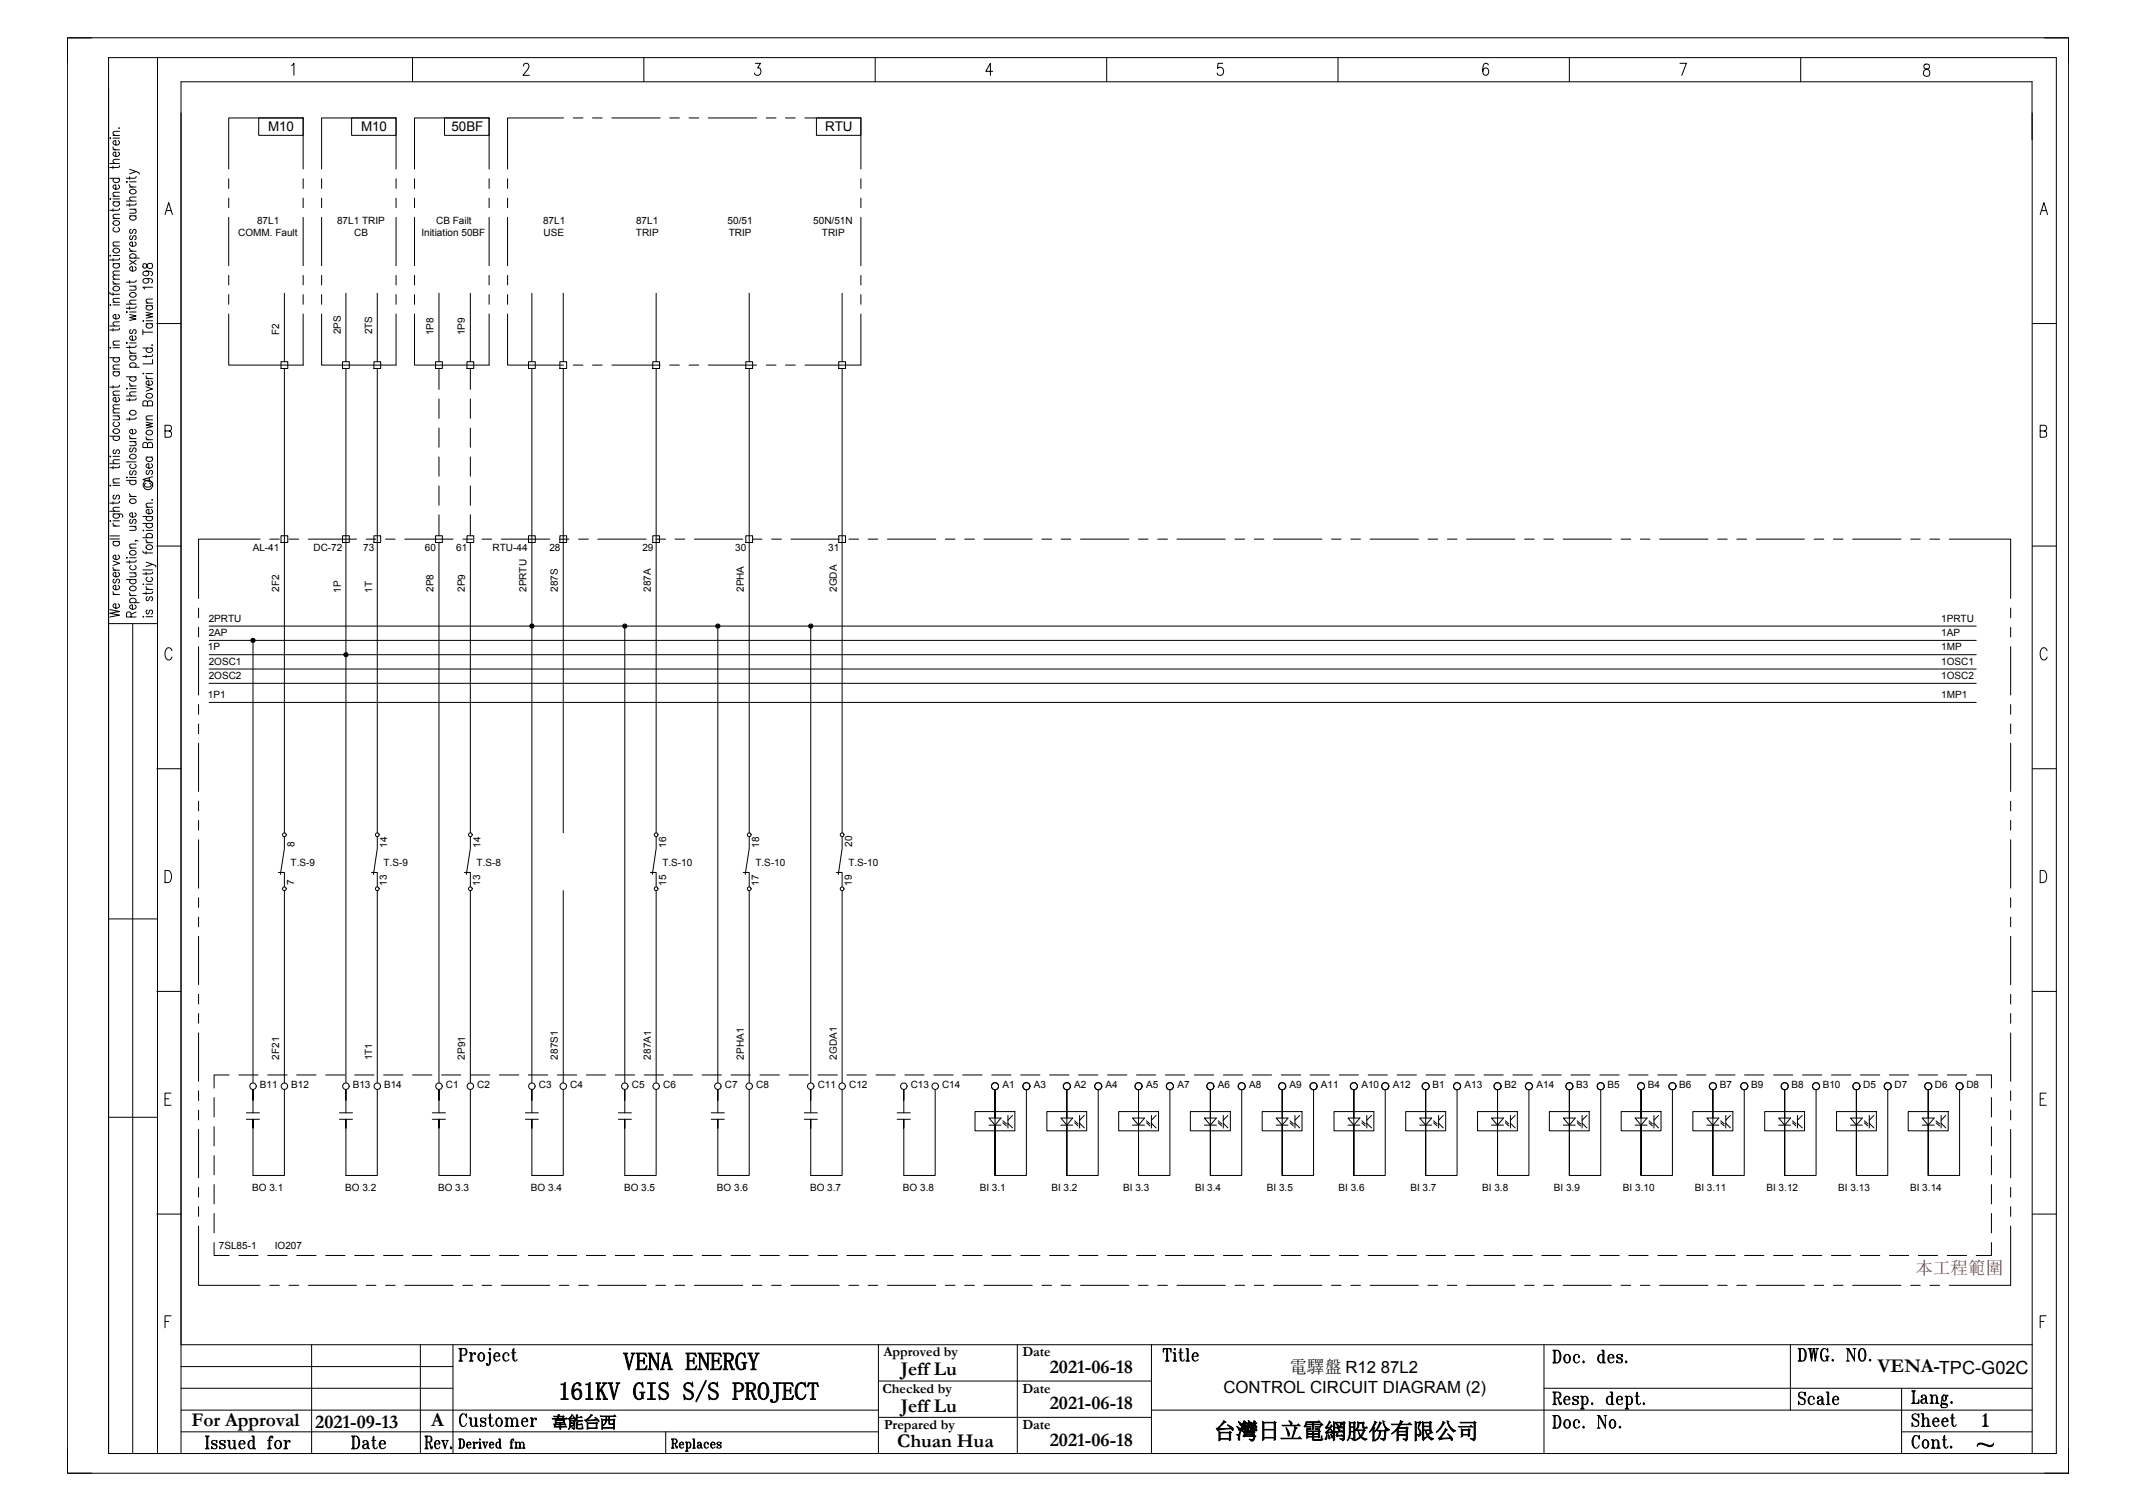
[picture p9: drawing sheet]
<svg xmlns="http://www.w3.org/2000/svg" width="297mm" height="210mm" viewBox="0 0 297 210" stroke-linecap="round" stroke-linejoin="round" font-family="sans-serif">
<defs><g id="words">
<g font-size="3.5">
<text x="86.6" y="190.4">VENA ENERGY</text>
<text x="77.6" y="194.5">161KV GIS S/S PROJECT</text>
</g>
<text font-size="3.1" x="168.8" y="200">台灣日立電網股份有限公司</text>
<g font-size="2.7">
<text x="125.2" y="191.1">Jeff Lu</text>
<text x="146" y="190.8">2021-06-18</text>
<text x="261.1" y="190.7">VENA-TPC-G02C</text>
<text x="125.2" y="196.2">Jeff Lu</text>
<text x="146" y="195.9">2021-06-18</text>
<text x="26.6" y="198.2">For Approval</text>
<text x="43.8" y="198.4">2021-09-13</text>
<text x="59.9" y="198.2">A</text>
<text x="124.8" y="201.1">Chuan Hua</text>
<text x="146" y="200.9">2021-06-18</text>
</g>
<text font-size="2.4" fill="#f00" x="266.3" y="177">本工程範圍</text>
<text font-size="2.4" x="179.3" y="190.8">電驛盤 R12 87L2</text>
<text font-size="2.3" x="170.1" y="193.6">CONTROL CIRCUIT DIAGRAM (2)</text>
<text font-size="2.2" x="76.7" y="198.3">韋能台西</text>
<g font-size="1.9">
<text x="37.3" y="18.2">M10</text>
<text x="50.2" y="18.2">M10</text>
<text x="62.8" y="18.2">50BF</text>
<text x="114.7" y="18.2">RTU</text>
<text x="122.8" y="188.5">Approved by</text>
<text x="142.2" y="188.5">Date</text>
<text x="122.7" y="193.5">Checked by</text>
<text x="142.2" y="193.5">Date</text>
<text x="122.9" y="198.6">Prepared by</text>
<text x="142.2" y="198.6">Date</text>
</g>
<g font-size="1.4">
<text x="33.1" y="32.7">COMM. Fault</text>
<text x="35.7" y="31.1">87L1</text>
<text x="46.9" y="31.1">87L1 TRIP</text>
<text x="49.2" y="32.7">CB</text>
<text x="58.6" y="32.7">Initiation 50BF</text>
<text x="60.6" y="31.1">CB Failt</text>
<text x="75.5" y="31.1">87L1</text>
<text x="75.6" y="32.7">USE</text>
<text x="88.4" y="32.7">TRIP</text>
<text x="88.4" y="31.1">87L1</text>
<text x="101.2" y="31.1">50/51</text>
<text x="101.3" y="32.7">TRIP</text>
<text x="113.1" y="31.1">50N/51N</text>
<text x="114.3" y="32.7">TRIP</text>
<text x="38.8" y="46.6" transform="rotate(-90 38.8 46.6)">F2</text>
<text x="47.4" y="46.5" transform="rotate(-90 47.4 46.5)">2PS</text>
<text x="51.7" y="46.5" transform="rotate(-90 51.7 46.5)">2TS</text>
<text x="60.3" y="46.6" transform="rotate(-90 60.3 46.6)">1P8</text>
<text x="64.7" y="46.6" transform="rotate(-90 64.7 46.6)">1P9</text>
<text x="35.1" y="76.6">AL-41</text>
<text x="43.6" y="76.6">DC-72</text>
<text x="50.5" y="76.6">73</text>
<text x="59.1" y="76.6">60</text>
<text x="63.4" y="76.6">61</text>
<text x="68.5" y="76.6">RTU-44</text>
<text x="76.4" y="76.6">28</text>
<text x="89.3" y="76.6">29</text>
<text x="102.2" y="76.6">30</text>
<text x="115.2" y="76.6">31</text>
<text x="38.8" y="82.3" transform="rotate(-90 38.8 82.3)">2F2</text>
<text x="47.4" y="82.4" transform="rotate(-90 47.4 82.4)">1P</text>
<text x="51.7" y="82.4" transform="rotate(-90 51.7 82.4)">1T</text>
<text x="60.3" y="82.3" transform="rotate(-90 60.3 82.3)">2P8</text>
<text x="64.7" y="82.3" transform="rotate(-90 64.7 82.3)">2P9</text>
<text x="73.2" y="82.3" transform="rotate(-90 73.2 82.3)">2PRTU</text>
<text x="77.6" y="82.3" transform="rotate(-90 77.6 82.3)">287S</text>
<text x="90.5" y="82.3" transform="rotate(-90 90.5 82.3)">287A</text>
<text x="103.4" y="82.3" transform="rotate(-90 103.4 82.3)">2PHA</text>
<text x="116.4" y="82.3" transform="rotate(-90 116.4 82.3)">2GDA</text>
<text x="29" y="88.4">2AP</text>
<text x="29" y="86.4">2PRTU</text>
<text x="269.9" y="88.4">1AP</text>
<text x="269.9" y="86.4">1PRTU</text>
<text x="28.9" y="90.4">1P</text>
<text x="29" y="92.4">2OSC1</text>
<text x="29" y="94.3">2OSC2</text>
<text x="269.9" y="90.4">1MP</text>
<text x="269.9" y="92.4">1OSC1</text>
<text x="269.9" y="94.3">1OSC2</text>
<text x="28.9" y="97">1P1</text>
<text x="269.9" y="97">1MP1</text>
<text x="40.9" y="117.7" transform="rotate(-90 40.9 117.7)">8</text>
<text x="53.9" y="117.8" transform="rotate(-90 53.9 117.8)">14</text>
<text x="66.8" y="117.8" transform="rotate(-90 66.8 117.8)">14</text>
<text x="92.6" y="117.8" transform="rotate(-90 92.6 117.8)">16</text>
<text x="105.6" y="117.8" transform="rotate(-90 105.6 117.8)">18</text>
<text x="118.5" y="117.7" transform="rotate(-90 118.5 117.7)">20</text>
<text x="40.4" y="120.4">T.S-9</text>
<text x="40.9" y="123" transform="rotate(-90 40.9 123)">7</text>
<text x="53.3" y="120.4">T.S-9</text>
<text x="53.8" y="123.1" transform="rotate(-90 53.8 123.1)">13</text>
<text x="66.3" y="120.4">T.S-8</text>
<text x="66.7" y="123.1" transform="rotate(-90 66.7 123.1)">13</text>
<text x="92.1" y="120.4">T.S-10</text>
<text x="92.6" y="123.1" transform="rotate(-90 92.6 123.1)">15</text>
<text x="105" y="120.4">T.S-10</text>
<text x="105.5" y="123.1" transform="rotate(-90 105.5 123.1)">17</text>
<text x="118" y="120.4">T.S-10</text>
<text x="118.4" y="123.1" transform="rotate(-90 118.4 123.1)">19</text>
<text x="38.8" y="147.3" transform="rotate(-90 38.8 147.3)">2F21</text>
<text x="51.7" y="147.4" transform="rotate(-90 51.7 147.4)">1T1</text>
<text x="64.7" y="147.3" transform="rotate(-90 64.7 147.3)">2P91</text>
<text x="77.6" y="147.3" transform="rotate(-90 77.6 147.3)">287S1</text>
<text x="90.5" y="147.3" transform="rotate(-90 90.5 147.3)">287A1</text>
<text x="103.4" y="147.3" transform="rotate(-90 103.4 147.3)">2PHA1</text>
<text x="116.4" y="147.3" transform="rotate(-90 116.4 147.3)">2GDA1</text>
<text x="36.1" y="151.2">B11</text>
<text x="40.5" y="151.2">B12</text>
<text x="49" y="151.2">B13</text>
<text x="53.4" y="151.2">B14</text>
<text x="62" y="151.2">C1</text>
<text x="66.4" y="151.2">C2</text>
<text x="74.9" y="151.2">C3</text>
<text x="79.3" y="151.2">C4</text>
<text x="87.9" y="151.2">C5</text>
<text x="92.2" y="151.2">C6</text>
<text x="100.8" y="151.2">C7</text>
<text x="105.2" y="151.2">C8</text>
<text x="113.7" y="151.2">C11</text>
<text x="118.1" y="151.2">C12</text>
<text x="126.6" y="151.2">C13</text>
<text x="131" y="151.2">C14</text>
<text x="139.4" y="151.2">A1</text>
<text x="143.8" y="151.2">A3</text>
<text x="149.4" y="151.2">A2</text>
<text x="153.7" y="151.2">A4</text>
<text x="159.4" y="151.2">A5</text>
<text x="163.7" y="151.2">A7</text>
<text x="169.3" y="151.2">A6</text>
<text x="173.7" y="151.2">A8</text>
<text x="179.3" y="151.2">A9</text>
<text x="183.7" y="151.2">A11</text>
<text x="189.3" y="151.2">A10</text>
<text x="193.7" y="151.2">A12</text>
<text x="199.2" y="151.2">B1</text>
<text x="203.6" y="151.2">A13</text>
<text x="209.2" y="151.2">B2</text>
<text x="213.6" y="151.2">A14</text>
<text x="219.1" y="151.2">B3</text>
<text x="223.5" y="151.2">B5</text>
<text x="229.1" y="151.2">B4</text>
<text x="233.5" y="151.2">B6</text>
<text x="239.1" y="151.2">B7</text>
<text x="243.5" y="151.2">B9</text>
<text x="249.1" y="151.2">B8</text>
<text x="253.4" y="151.2">B10</text>
<text x="259.1" y="151.2">D5</text>
<text x="263.4" y="151.2">D7</text>
<text x="269" y="151.2">D6</text>
<text x="273.4" y="151.2">D8</text>
<text x="35.1" y="165.6">BO 3.1</text>
<text x="48" y="165.6">BO 3.2</text>
<text x="60.9" y="165.6">BO 3.3</text>
<text x="73.8" y="165.6">BO 3.4</text>
<text x="86.8" y="165.6">BO 3.5</text>
<text x="99.7" y="165.6">BO 3.6</text>
<text x="112.6" y="165.6">BO 3.7</text>
<text x="125.5" y="165.6">BO 3.8</text>
<text x="136.2" y="165.6">BI 3.1</text>
<text x="146.2" y="165.6">BI 3.2</text>
<text x="156.2" y="165.6">BI 3.3</text>
<text x="166.2" y="165.6">BI 3.4</text>
<text x="176.1" y="165.6">BI 3.5</text>
<text x="186.1" y="165.6">BI 3.6</text>
<text x="196.1" y="165.6">BI 3.7</text>
<text x="206.1" y="165.6">BI 3.8</text>
<text x="216.1" y="165.6">BI 3.9</text>
<text x="225.7" y="165.6">BI 3.10</text>
<text x="235.6" y="165.6">BI 3.11</text>
<text x="245.6" y="165.6">BI 3.12</text>
<text x="255.6" y="165.6">BI 3.13</text>
<text x="265.6" y="165.6">BI 3.14</text>
<text x="30.4" y="173.6">7SL85-1</text>
<text x="38.2" y="173.6">IO207</text>
</g>
</g></defs>
<g fill="none" stroke="#000" stroke-width=".14">
<path d="M9.4 5.3h278.2v199.5h-278.2zM12.7 5.3h-3.3v3.3M15.1 8h270.8v194h-270.8zM15.3 19.1v.1zM15.7 19.2h.9M15.7 18.8h.9M16.4 19.5a.31 .31 0 0 1 .2 .3 .31 .31 0 0 1-.2 .3l-.2 .1a.36 .36 0 0 1-.4-.1 .36 .36 0 0 1 0-.5l.3-.1v.7M16.6 17.8h-.1M16.6 18.3h-.8l-.1 .3 .3 .2M21.9 8v193.9M36 16.4h6.2v2.4h-6.2zM40.5 9.1l.4-.3v1.7"/>
<path d="M48.9 16.4h6.2v2.4h-6.2zM57.4 8v3.4M61.8 16.4h6.2v2.4h-6.2zM72.8 9.2v-.2l.2-.2h.3l.2 .2a.62 .62 0 0 1-.1 .7l-.7 .8h.9M78.4 16.4h-7.8v7.1M79.7 16.4h1.4M82.4 16.4h1.3M85.1 16.4h6.7M89.5 8v3.4M93.1 16.4h1.4M95.8 16.4h1.4M98.5 16.4h6.7"/>
<path d="M105 8.8h.7l-.3 .6a.52 .52 0 0 1 .4 .6 .52 .52 0 0 1-.6 .5l-.2-.1-.1-.3M106.5 16.4h1.4M109.2 16.4h1.4M111.9 16.4h7.8v7.1M113.5 16.4h6.2v2.4h-6.2zM121.7 8v3.4M138 9.9h-.9l.6-1.1v1.7M153.9 8v3.4M170 8.8h-.6l-.1 .7a.52 .52 0 0 1 .7 .1 .52 .52 0 0 1 0 .7 .52 .52 0 0 1-.7 0l-.1-.2M186 8v3.4M206.9 9v-.1l-.3-.1a.91 .91 0 0 0-.4 1.1v.3a.38 .38 0 0 0 .4 .3 .38 .38 0 0 0 .3-.3 .48 .48 0 0 0 0-.5 .48 .48 0 0 0-.5-.2l-.2 .4M218.2 8v3.4"/>
<path d="M233.6 8.8h.9l-.7 1.7M250.4 8v3.4M267.6 9a.37 .37 0 0 0 .1 .5 .56 .56 0 0 1 .6 .4 .56 .56 0 0 1-.3 .7 .49 .49 0 0 1-.6-.4 .49 .49 0 0 1 .4-.6l.3-.1a.37 .37 0 0 0 .1-.5l-.2-.1zM282.5 11.3v8.1M282.6 11.4h-257.4v190.6M282.6 15.7v186.3M284.3 5.3h3.3v3.3M15.3 35.5h.1zM15.3 24.8h1.3M15.3 22.7h1.3M15.3 27.6v.1zM15.7 23.1v.3"/>
<path d="M15.7 29v.4M15.7 35.9v.4M15.7 36.6h.9M15.7 35.5h.9M15.7 28h.9M15.7 27.6h.9M15.7 39.1a.36 .36 0 0 0 .4 .4M15.7 20.4a.36 .36 0 0 0 .4 .4M15.7 39.5h.9M15.7 38.8h.9M15.7 34.2h.9M15.7 30.4h.9"/>
<path d="M15.7 27.3h.9M15.7 20.8h.9M15.8 39.9a.43 .43 0 0 1 .5-.1 .43 .43 0 0 1 .3 .5 .43 .43 0 0 1-.6 .1 .43 .43 0 0 1-.2-.5zM15.8 34.7a.42 .42 0 0 1 .5-.2 .42 .42 0 0 1 .3 .5 .42 .42 0 0 1-.6 .2 .42 .42 0 0 1-.2-.5zM15.8 30.8a.43 .43 0 0 1 .5-.2 .43 .43 0 0 1 .3 .6 .43 .43 0 0 1-.6 .1 .43 .43 0 0 1-.2-.5zM15.9 36.6a.29 .29 0 0 0-.2 .3 .29 .29 0 0 0 .2 .3 .41 .41 0 0 0 .5 0 .41 .41 0 0 0 .2-.4l-.2-.2M15.9 31.6a.31 .31 0 0 0-.2 .3 .31 .31 0 0 0 .2 .3h.2a.36 .36 0 0 0 .4-.1 .36 .36 0 0 0 .1-.4l-.2-.1M15.9 28l-.1 .2a.44 .44 0 0 0 .3 .5 .44 .44 0 0 0 .5-.3v-.2l-.2-.2M15.9 24.8a.29 .29 0 0 0-.2 .3 .29 .29 0 0 0 .2 .2l.2 .1a.36 .36 0 0 0 .4-.1 .36 .36 0 0 0 .1-.4l-.2-.1M16.4 25.7a.29 .29 0 0 1 .2 .3 .29 .29 0 0 1-.2 .3h-.2a.36 .36 0 0 1-.4-.1 .36 .36 0 0 1 0-.4l.3-.1v.6M16.4 21.1a.29 .29 0 0 1 .2 .3 .29 .29 0 0 1-.2 .3h-.2a.36 .36 0 0 1-.4-.1 .36 .36 0 0 1 0-.4l.3-.1v.6M16.6 35.9v.2h-.2h-1.1"/>
<path d="M16.6 29v.2h-.2h-1.1M16.6 23v.2l-.2 .1h-1.1M16.6 38.2l-.8 .1-.1 .2 .3 .3M16.6 37.7h-.8l-.1 .3 .3 .2M16.6 33.6l-.8 .1-.1 .2 .3 .3M16.6 29.8h-.8l-.1 .3 .3 .3M16.6 26.7l-.8 .1-.1 .2 .3 .3M16.6 22.1l-.8 .1-.1 .3 .3 .2M17.6 25.3h.1zM17.6 27.9h1.3M18 23.5l.9 .3-.9 .4M18 24.6v.3"/>
<path d="M18 28.3v.4M18 39v.4M18 39.8h.9M18 35.9h1.4M18 30h.9M18 29.1h.9M18 25.3h.9M18 36.2l.9 .6M18 34.9h.9M18 26h.9M18 34.5a.39 .39 0 0 0 .4 .4M18 25.6a.36 .36 0 0 0 .4 .4"/>
<path d="M18.1 26.5a.42 .42 0 0 1 .5-.2 .42 .42 0 0 1 .3 .5 .42 .42 0 0 1-.6 .2 .42 .42 0 0 1-.2-.5zM18.2 35.9l-.1-.1a.44 .44 0 0 1 .3-.6 .44 .44 0 0 1 .5 .3v.2l-.2 .2M18.2 32.8a.29 .29 0 0 0-.2 .2 .29 .29 0 0 0 .2 .3h.1l.2-.5h.2a.29 .29 0 0 1 .2 .2 .29 .29 0 0 1-.2 .3M18.2 31.9a.31 .31 0 0 0-.2 .3 .31 .31 0 0 0 .2 .3l.2-.2 .1-.4h.2a.31 .31 0 0 1 .2 .3 .31 .31 0 0 1-.2 .3M18.2 30l-.1 .1a.44 .44 0 0 0 .3 .5 .44 .44 0 0 0 .5-.2v-.2l-.2-.2M18.7 39.8l.2 .2v.3h-.9M18.7 29.1l.2 .2v.3h-.9M18.7 37.1a.31 .31 0 0 1 .2 .2 .31 .31 0 0 1-.2 .3l-.2 .1a.36 .36 0 0 1-.4-.1 .36 .36 0 0 1 0-.4l.3-.1v.6M18.7 33.6l.2 .1a.44 .44 0 0 1-.3 .6 .44 .44 0 0 1-.6-.3l.2-.3 .2-.1v.6M18.9 39v.1l-.2 .1h-1.1M18.9 28.2v.3h-.2h-1.1M18.9 24.5v.2l-.2 .1h-1.1"/>
<path d="M18.9 23.8l.5 .2v.2M18.9 36.2l-.9 .6M18.9 27.4h-.8l-.1 .3 .3 .2M19.9 36.7a.34 .34 0 0 0 0 .4 .34 .34 0 0 0 .3 .2l.1-.1a.54 .54 0 0 1 .3-.5 .54 .54 0 0 1 .5 0 .43 .43 0 0 1-.3 .6 .43 .43 0 0 1-.4-.5l-.2-.2zM20.3 38.7a.35 .35 0 0 1 .4 .4 .39 .39 0 0 1-.6 .3 .39 .39 0 0 1 0-.7h.2a.63 .63 0 0 1 .9 .4l-.2 .2M20.3 37.7a.35 .35 0 0 1 .4 .3 .39 .39 0 0 1-.6 .4 .39 .39 0 0 1 0-.7h.2a.63 .63 0 0 1 .9 .4l-.2 .2M21.2 39.9h-1.3l.2 .3M22.9 29.8l.6-1.6 .5 1.6M23.1 29.3h.7M31.8 23.5v-7.1h10.4v7.1M31.8 24.8v1.4M31.8 27.5v1.4"/>
<path d="M31.8 30.2v6.7M31.8 38.3v1.3M42.2 24.8v1.4M42.2 27.5v1.4M42.2 30.2v6.7M42.2 38.3v1.3M44.7 23.5v-7.1h10.4v7.1M44.7 24.8v1.4M44.7 27.5v1.4M44.7 30.2v6.7M44.7 38.3v1.3M55.1 24.8v1.4"/>
<path d="M55.1 27.5v1.4M55.1 30.2v6.7M55.1 38.3v1.3M57.6 24.8v1.4M57.6 27.5v1.4M57.6 30.2v6.7M57.6 38.3v1.3M57.6 23.5v-7.1h10.4v7.1M68 24.8v1.4M68 27.5v1.4M68 30.2v6.7M68 38.3v1.3"/>
<path d="M70.6 24.8v1.4M70.6 27.5v1.4M70.6 30.2v6.7M70.6 38.3v1.3M119.7 24.8v1.4M119.7 27.5v1.4M119.7 30.2v6.7M119.7 38.3v1.3M283.7 29.8l.5-1.6 .5 1.6M283.9 29.3h.6M15.3 48.3h.1zM15.3 42.4h.1z"/>
<path d="M15.3 40.6v.2l.2 .1h1.1M15.3 49.7h1.3M15.3 45.3h1.3M15.7 40.7v.4M15.7 45.7v.3M15.7 53.6v.3M15.7 57.8h.9M15.7 51.7h.9M15.7 48.3h.9M15.7 42.4h.9M15.7 57.4h.9M15.7 54.9h.9"/>
<path d="M15.7 51.3h.9M15.7 48h.9M15.7 42h.9M15.8 59.7a.43 .43 0 0 1 .5-.1 .43 .43 0 0 1 .3 .5 .43 .43 0 0 1-.6 .2 .43 .43 0 0 1-.2-.6zM15.9 58.7a.29 .29 0 0 0-.2 .3 .29 .29 0 0 0 .2 .2l.2 .1a.36 .36 0 0 0 .4-.1 .36 .36 0 0 0 .1-.4l-.2-.1M15.9 51.7a.29 .29 0 0 0-.2 .2 .29 .29 0 0 0 .2 .3l.2 .1a.36 .36 0 0 0 .4-.1 .36 .36 0 0 0 .1-.5h-.2M15.9 49.7a.29 .29 0 0 0-.2 .3 .29 .29 0 0 0 .2 .3h.2a.36 .36 0 0 0 .4-.1 .36 .36 0 0 0 .1-.4l-.2-.1M16.4 57.8l.2 .3v.2l-.9 .1M16.4 55.2a.29 .29 0 0 1 .2 .3 .29 .29 0 0 1-.2 .3 .41 .41 0 0 1-.5 0 .41 .41 0 0 1-.1-.5l.3-.1v.7M16.4 43.7a.31 .31 0 0 1 .2 .3 .31 .31 0 0 1-.2 .3h-.2a.36 .36 0 0 1-.4-.1 .36 .36 0 0 1 0-.4l.3-.1v.6M16.6 53.5v.3h-.2h-1.1M16.6 45.6v.2l-.2 .1h-1.1"/>
<path d="M16.6 56.8l-.8 .1-.1 .2 .3 .3M16.6 56.3h-.8l-.1 .3 .3 .2M16.6 54.4h-.8l-.1 .3 .3 .2M16.6 50.7l-.8 .1-.1 .2 .3 .3M16.6 47.4h-.8l-.1 .3 .3 .3M16.6 44.7l-.8 .1-.1 .3 .3 .2M16.6 41.5h-.8l-.1 .3 .3 .2M17.6 52.4h1.3M17.6 55h1.3M17.6 42.3h1.3M17.6 53.9v.2zM17.6 47.6v.1z"/>
<path d="M17.6 43.3v.1zM18 43.7l.9 .2-.9 .2 .9 .2-.9 .2M18 42.6v.4M18 48.1v.3M18 55.4v.3M18 58.1v.3M18 54h.9M18 51h1.4M18 49.5h.9M18 47.7h.9M18 43.4h.9M18 53.6h.9"/>
<path d="M18 49.1h.9M18 53.2a.36 .36 0 0 0 .4 .4M18 48.7a.36 .36 0 0 0 .4 .4M18.1 57.2a.43 .43 0 0 1 .5-.2 .43 .43 0 0 1 .3 .5 .43 .43 0 0 1-.6 .2 .43 .43 0 0 1-.2-.5zM18.1 40.8a.43 .43 0 0 1 .5-.2 .43 .43 0 0 1 .3 .6 .43 .43 0 0 1-.6 .1 .43 .43 0 0 1-.2-.5zM18.2 52.4a.29 .29 0 0 0-.2 .2 .29 .29 0 0 0 .2 .3 .41 .41 0 0 0 .5 0 .41 .41 0 0 0 .2-.4l-.2-.1M18.2 51a.31 .31 0 0 1-.2-.2 .31 .31 0 0 1 .2-.3l.2-.1a.36 .36 0 0 1 .4 .1 .36 .36 0 0 1 .1 .4l-.2 .1M18.2 49.5a.29 .29 0 0 0-.2 .2 .29 .29 0 0 0 .2 .3l.2 .1a.36 .36 0 0 0 .4-.1 .36 .36 0 0 0 .1-.5h-.2M18.2 45.8a.32 .32 0 0 0-.1 .5h.2l.2-.4 .2-.1a.32 .32 0 0 1 .2 .5l-.2 .1M18.7 59.7a.31 .31 0 0 1 .2 .3 .31 .31 0 0 1-.2 .3h-.2a.36 .36 0 0 1-.4-.1 .36 .36 0 0 1 0-.4l.3-.1v.6M18.7 46.7a.31 .31 0 0 1 .2 .3 .31 .31 0 0 1-.2 .3h-.2a.36 .36 0 0 1-.4-.1 .36 .36 0 0 1 0-.4l.3-.1v.6M18.9 58v.2h-.2h-1.1"/>
<path d="M18.9 55.3v.3h-.2h-1.1M18.9 48v.2l-.2 .1h-1.1M18.9 42.6v.2h-.2h-1.1M18.9 54.5h-.8l-.1 .3 .3 .2M18.9 41.7l-.8 .1-.1 .2 .3 .3M19.9 44.6h.1zM19.9 48.4h1.3M19.9 46.2h1.3M19.9 45.8v.7M19.9 51.9v.1zM20.3 58.7l.9 .2-.9 .2 .9 .2-.9 .2M20.3 53.8l.9 .3-.9 .3"/>
<path d="M20.3 43.4l.9 .2-.9 .2 .9 .2-.9 .2M20.3 49.4v.3M20.3 51.9h.9M20.3 45h.9M20.3 44.6h.9M20.3 42.5h.9M20.3 58.4h.9M20.3 52.6h.9M20.3 42.1h.9M20.3 52.2a.36 .36 0 0 0 .4 .4M20.4 59.9a.43 .43 0 0 1 .5-.1 .43 .43 0 0 1 .2 .5 .43 .43 0 0 1-.5 .2 .43 .43 0 0 1-.2-.6zM20.4 54.8a.43 .43 0 0 1 .5-.1 .43 .43 0 0 1 .2 .5 .43 .43 0 0 1-.5 .2 .43 .43 0 0 1-.2-.6z"/>
<path d="M20.5 56l.1-.3h.5l.1 .3v.4h-1.3v-.4a.33 .33 0 0 1 .3-.3 .33 .33 0 0 1 .3 .3v.4M20.5 48.4a.31 .31 0 0 0-.2 .3 .31 .31 0 0 0 .2 .2l.2 .1a.36 .36 0 0 0 .4-.1 .36 .36 0 0 0 0-.4l-.1-.1M20.5 45a.31 .31 0 0 0-.2 .3 .31 .31 0 0 0 .2 .3h.2a.36 .36 0 0 0 .4-.1 .36 .36 0 0 0 0-.4l-.1-.1M20.5 42.5a.29 .29 0 0 0-.2 .3 .29 .29 0 0 0 .2 .2 .41 .41 0 0 0 .5 .1 .41 .41 0 0 0 .1-.5l-.1-.1M21 52.9a.31 .31 0 0 1 .2 .3 .31 .31 0 0 1-.2 .3h-.2a.36 .36 0 0 1-.4-.1 .36 .36 0 0 1 0-.4l.3-.1v.6M21.1 47.9v.1M21.2 50v.6h-1.3M21.2 49.3l-.1 .2h-.1h-1.1M21.2 57.8h-.8l-.1 .3 .3 .3M21.2 41.6h-.8l-.1 .3 .3 .2M21.8 45h3.4M22.9 59.9h.6a.4 .4 0 0 0 .4-.4 .4 .4 0 0 0-.4-.4h-.6v1.7h.6a.45 .45 0 0 0 .4-.5 .45 .45 0 0 0-.4-.4"/>
<path d="M31.8 40.9v1.4M39.1 50.3h.9v.9h-.9zM39.5 40.8v9.5M39.5 51.2v64.5M42.2 43.6v7.1h-10.4v-7.1M42.2 40.9v1.4M44.7 40.9v1.4M47.6 50.3h1v.9h-1zM48.1 40.8v9.5M48.1 51.2v99.3M52 50.3h.9v.9h-.9zM52.5 40.8v9.5"/>
<path d="M52.5 51.2v64.5M55.1 43.6v7.1h-10.4v-7.1M55.1 40.9v1.4M57.6 40.9v1.4M60.6 50.3h.9v.9h-.9zM61 40.8v9.5M61 51.2v2.9M61 55.4v2.7M61 59.5v2.7M64.9 50.3h1v.9h-1zM65.4 40.8v9.5M65.4 51.2v2.9"/>
<path d="M65.4 55.4v2.7M65.4 59.5v2.7M68 43.6v7.1h-10.4v-7.1M68 40.9v1.4M70.6 43.6v7.1h7.8M70.6 40.9v1.4M73.5 50.3h.9v.9h-.9zM74 40.8v9.5M74 51.2v99.3M77.8 50.3h1v.9h-1zM78.3 40.8v9.5M78.3 51.2v64.5"/>
<path d="M79.7 50.7h1.4M82.4 50.7h1.3M85.1 50.7h6.7M90.8 50.3h.9v.9h-.9zM91.2 40.8v9.5M91.2 51.2v64.5M93.1 50.7h1.4M95.8 50.7h1.4M98.5 50.7h6.7M103.7 50.3h.9v.9h-.9zM104.2 40.8v9.5M104.2 51.2v64.5"/>
<path d="M106.5 50.7h1.4M109.2 50.7h1.4M116.6 50.3h1v.9h-1zM117.1 40.8v9.5M117.1 51.2v64.5M119.7 40.9v1.4M119.7 43.6v7.1h-7.8M282.6 45h3.3M283.7 59.9h.6a.4 .4 0 0 0 .3-.4 .4 .4 0 0 0-.3-.4h-.6v1.7h.6a.45 .45 0 0 0 .3-.5 .45 .45 0 0 0-.3-.4M15.3 72.4h.1zM15.3 67.5h.1zM15.3 63.4h.1z"/>
<path d="M15.3 60.6h1.3M15.3 74.9h1.3M15.3 74.5h1.3M15.3 71.1h1.3M15.3 64.4h1.3M15.7 78l.9 .3-.9 .3M15.7 71.4l1.2 .1 .2 .1-.1 .3M15.7 75.3h.9M15.7 72.4h.9M15.7 64.8v.4M15.7 69.7v.4M15.7 67.5h.9"/>
<path d="M15.7 63.4h.9M15.7 78.8a.36 .36 0 0 0 .4 .4M15.7 72.7a.36 .36 0 0 0 .4 .4M15.7 79.2h.9M15.7 73.1h.9M15.7 67.1h.9M15.9 75.3a.31 .31 0 0 0-.2 .2 .31 .31 0 0 0 .2 .3l.2 .1a.36 .36 0 0 0 .4-.1 .36 .36 0 0 0 .1-.4l-.2-.1M15.9 71.4l-.1 .1a.44 .44 0 0 0 .3 .6 .44 .44 0 0 0 .5-.3v-.2l-.2-.2M15.9 68.8a.32 .32 0 0 0-.1 .5h.2l.2-.4 .2-.1a.32 .32 0 0 1 .2 .5l-.2 .1M15.9 62.5a.29 .29 0 0 0-.2 .3 .29 .29 0 0 0 .2 .3l.1-.1 .2-.4 .2-.1a.29 .29 0 0 1 .2 .3 .29 .29 0 0 1-.2 .3M15.9 60.6a.29 .29 0 0 0-.2 .3 .29 .29 0 0 0 .2 .3h.2a.36 .36 0 0 0 .4-.1 .36 .36 0 0 0 .1-.4l-.2-.1M16.4 79.5a.31 .31 0 0 1 .2 .3 .31 .31 0 0 1-.2 .3l-.2 .1a.36 .36 0 0 1-.4-.1 .36 .36 0 0 1 0-.4l.3-.2v.7"/>
<path d="M16.4 77.2l.2 .1a.44 .44 0 0 1-.3 .5 .44 .44 0 0 1-.6-.3l.1-.3h.3v.6M16.6 69.7v.2h-.2h-1.1M16.6 64.7v.3h-.2h-1.1M16.6 70.5h-.8l-.1 .3 .3 .3M16.6 66.5l-.8 .1-.1 .3 .3 .2M16.6 63.9h-.8l-.1 .3 .3 .2M17.6 66.8h1.3M17.6 64.2h1.3M17.6 77.5v.1zM17.6 66.3v.1zM18 79.6h.9M18 77.9v.4"/>
<path d="M18 77.5h.9M18 73.2h.9M18 66.4h.9M18 61.4h.9M18 76.2h.9M18 69h.9M18 61h.9M18 68.6a.36 .36 0 0 0 .4 .4M18 60.6a.36 .36 0 0 0 .4 .4M18.1 76.6a.43 .43 0 0 1 .5-.1 .43 .43 0 0 1 .3 .5 .43 .43 0 0 1-.6 .2 .43 .43 0 0 1-.2-.6zM18.1 69.5a.43 .43 0 0 1 .5-.2 .43 .43 0 0 1 .3 .5 .43 .43 0 0 1-.6 .2 .43 .43 0 0 1-.2-.5zM18.1 63.3a.43 .43 0 0 1 .5-.2 .43 .43 0 0 1 .3 .5 .43 .43 0 0 1-.6 .2 .43 .43 0 0 1-.2-.5z"/>
<path d="M18.2 78.6a.29 .29 0 0 0-.2 .3 .29 .29 0 0 0 .2 .2 .41 .41 0 0 0 .5 .1 .41 .41 0 0 0 .2-.5l-.2-.1M18.2 72.2a.32 .32 0 0 0-.1 .5h.2l.2-.5h.2a.32 .32 0 0 1 .2 .5h-.2M18.2 66.8l-.1 .1a.44 .44 0 0 0 .3 .5 .44 .44 0 0 0 .5-.3v-.1l-.2-.2M18.2 65.4a.32 .32 0 0 0-.1 .5h.2l.2-.4 .2-.1a.32 .32 0 0 1 .2 .5l-.2 .1M18.2 64.5a.29 .29 0 0 0-.2 .3 .29 .29 0 0 0 .2 .3h.2a.36 .36 0 0 0 .4-.1 .36 .36 0 0 0 .1-.4l-.2-.1M18.2 62.2a.31 .31 0 0 0-.2 .3 .31 .31 0 0 0 .2 .3h.1l.2-.5 .2-.1a.31 .31 0 0 1 .2 .3 .31 .31 0 0 1-.2 .3M18.7 79.6l.2 .3v.2l-.9 .1M18.7 73.2l.2 .2v.3h-.9M18.7 61.4l.2 .2v.3h-.9M18.7 71.3a.29 .29 0 0 1 .2 .3 .29 .29 0 0 1-.2 .2l-.2 .1a.36 .36 0 0 1-.4-.1 .36 .36 0 0 1 0-.4l.3-.1v.6M18.9 75.1v.1v-.1l.3 .1M18.9 77.9v.2h-.2h-1.1"/>
<path d="M18.9 75.6l-.8 .1-.1 .2 .3 .3M19.9 73.7h.1zM19.9 76.6v.2l.2 .1h1.1M19.9 72.7h1.3M19.9 71.8h1.3M19.9 79.2h1.3M19.9 74.7h1.3M20.3 67.2a.28 .28 0 0 0-.2 .3 .28 .28 0 0 0 .3 .2h.3a.28 .28 0 0 0 .3-.2 .28 .28 0 0 0-.2-.3M20.3 78.1l.9 .3-.9 .3M20.3 76.6v.4M20.3 79.5v.4M20.3 73.7h.9"/>
<path d="M20.3 63.5h.9M20.3 75.4h.9M20.3 70.5h.9M20.3 61.1h.9M20.3 75a.39 .39 0 0 0 .4 .4M20.3 60.7a.36 .36 0 0 0 .4 .4M20.4 75.9a.43 .43 0 0 1 .5-.2 .43 .43 0 0 1 .2 .5 .43 .43 0 0 1-.5 .2 .43 .43 0 0 1-.2-.5zM20.5 74.7a.29 .29 0 0 1-.2-.2 .29 .29 0 0 1 .2-.3l.2-.1a.36 .36 0 0 1 .4 .1 .36 .36 0 0 1 0 .5h-.1M20.5 72.7a.29 .29 0 0 0-.2 .3 .29 .29 0 0 0 .2 .3 .41 .41 0 0 0 .5 0 .41 .41 0 0 0 .1-.4l-.1-.2M20.5 71.8a.29 .29 0 0 0-.2 .3 .29 .29 0 0 0 .2 .2l.2 .1a.36 .36 0 0 0 .4-.1 .36 .36 0 0 0 0-.4l-.1-.1M20.5 65.4a.31 .31 0 0 0-.2 .3 .31 .31 0 0 0 .2 .2h.1l.2-.5h.2a.31 .31 0 0 1 .2 .3 .31 .31 0 0 1-.2 .2M20.5 63.5a.29 .29 0 0 0-.2 .3 .29 .29 0 0 0 .2 .3 .41 .41 0 0 0 .5 0 .41 .41 0 0 0 .1-.5l-.1-.1"/>
<path d="M20.5 61.7a.37 .37 0 0 1 .4-.2 .37 .37 0 0 1 .3 .2v.5h-1.3v-.6l.2-.1 .3 .1 .1 .6M20.8 66.4v.5M21 70.8a.29 .29 0 0 1 .2 .3 .29 .29 0 0 1-.2 .3 .41 .41 0 0 1-.5 0 .41 .41 0 0 1-.1-.5l.3-.1v.6M21 64.5a.29 .29 0 0 1 .2 .2 .29 .29 0 0 1-.2 .3 .41 .41 0 0 1-.5 0 .41 .41 0 0 1-.1-.4l.3-.1v.6M21.1 69.4l.1 .1h-.1M21.2 79.5l-.1 .2-.1 .1h-1.1M21.2 78.4l.5 .2v.2M21.2 66.2l-1.3 .5 1.3 .4M21.2 69.9l-.8 .1-.1 .2 .3 .3M21.8 75.9h3.4M36.2 74.9h-8.6v8.3M37.5 74.9h1.3"/>
<path d="M39.1 74.5h.9v.9h-.9zM40.2 74.9h1.3M42.9 74.9h6.7M47.6 74.5h1v.9h-1zM50.9 74.9h1.4M52 74.5h.9v.9h-.9zM53.6 74.9h1.3M56.3 74.9h6.7M60.6 74.5h.9v.9h-.9zM61 63.5v2.7M61 67.5v2.7M61 71.6v2.9"/>
<path d="M61 75.4v75.1M64.4 74.9h1.3M64.9 74.5h1v.9h-1zM65.4 63.5v2.7M65.4 67.5v2.7M65.4 71.6v2.9M65.4 75.4v40.3M67 74.9h1.4M69.7 74.9h6.7M73.5 74.5h.9v.9h-.9zM77.8 74.9h1.3M77.8 74.5h1v.9h-1z"/>
<path d="M80.5 74.9h1.3M83.1 74.9h6.7M90.8 74.5h.9v.9h-.9zM91.2 74.9h1.3M93.9 74.9h1.3M96.6 74.9h6.7M103.7 74.5h.9v.9h-.9zM104.6 74.9h1.4M107.3 74.9h1.3M110 74.9h6.7M116.6 74.5h1v.9h-1zM118 74.9h1.4"/>
<path d="M120.7 74.9h1.4M123.4 74.9h6.7M131.4 74.9h1.4M134.1 74.9h1.4M136.8 74.9h6.7M144.9 74.9h1.3M147.5 74.9h1.4M150.2 74.9h6.8M158.3 74.9h1.3M161 74.9h1.3M163.7 74.9h6.7M171.7 74.9h1.4"/>
<path d="M174.4 74.9h1.3M177.1 74.9h6.7M185.1 74.9h1.4M187.8 74.9h1.4M190.5 74.9h6.7M198.6 74.9h1.3M201.3 74.9h1.3M203.9 74.9h6.7M212 74.9h1.3M214.7 74.9h1.3M217.4 74.9h6.7M225.4 74.9h1.3"/>
<path d="M228.1 74.9h1.3M230.8 74.9h6.7M238.8 74.9h1.4M241.5 74.9h1.3M244.2 74.9h6.7M252.2 74.9h1.4M254.9 74.9h1.4M257.6 74.9h6.7M265.7 74.9h1.3M268.3 74.9h1.4M271 74.9h8.6v8.3M282.6 75.9h3.3"/>
<path d="M15.1 86.7h6.7M15.3 84.7l1.3 .3-1.3 .2 1.3 .3-1.3 .3M15.7 82.2a.36 .36 0 0 0 .4 .4M15.7 82.6h.9M15.9 80.5a.29 .29 0 0 0-.2 .3 .29 .29 0 0 0 .2 .2l.2-.1 .1-.4h.2a.29 .29 0 0 1 .2 .3 .29 .29 0 0 1-.2 .2M16.4 83.9a.29 .29 0 0 1 .2 .3 .29 .29 0 0 1-.2 .3 .41 .41 0 0 1-.5 0 .41 .41 0 0 1-.1-.5l.3-.1v.6M16.4 81.3a.31 .31 0 0 1 .2 .3 .31 .31 0 0 1-.2 .3l-.2 .1a.36 .36 0 0 1-.4-.1 .36 .36 0 0 1 0-.4l.3-.2v.7M17.6 80.5h1.3M18 83.8h1.4M18 82.8h.9M18 82.4a.36 .36 0 0 0 .4 .4M18.1 81.6a.43 .43 0 0 1 .5-.2 .43 .43 0 0 1 .3 .6 .43 .43 0 0 1-.6 .1 .43 .43 0 0 1-.2-.5z"/>
<path d="M18.2 85.8v-.5a.33 .33 0 0 0-.3-.3 .33 .33 0 0 0-.3 .3v.5h1.3M18.2 83.8a.31 .31 0 0 1-.2-.3 .31 .31 0 0 1 .2-.3l.2-.1a.36 .36 0 0 1 .4 .1 .36 .36 0 0 1 .1 .5l-.2 .1M18.2 80.5l-.1 .1a.44 .44 0 0 0 .3 .6 .44 .44 0 0 0 .5-.3v-.2l-.2-.2M18.5 86.7v115.3M18.7 84.1a.29 .29 0 0 1 .2 .2 .29 .29 0 0 1-.2 .3 .41 .41 0 0 1-.5 0 .41 .41 0 0 1-.1-.4l.3-.1v.6M18.9 85l-.7 .4M19.9 81.2h.1zM19.9 85.6v.2zM20.3 85.7h.9M20.3 82.3v.3M20.3 81.2h.9M20.3 81.9h.9"/>
<path d="M20.3 81.5a.39 .39 0 0 0 .4 .4M20.5 84.8a.32 .32 0 0 0-.1 .5h.2l.2-.5h.2a.32 .32 0 0 1 .1 .5h-.1M20.5 82.9a.31 .31 0 0 0-.2 .3 .31 .31 0 0 0 .2 .3l.2-.1 .1-.4 .2-.1a.31 .31 0 0 1 .2 .3 .31 .31 0 0 1-.2 .3M20.5 80.2a.29 .29 0 0 0-.2 .3 .29 .29 0 0 0 .2 .3h.2a.36 .36 0 0 0 .4-.1 .36 .36 0 0 0 0-.4l-.1-.1M21.2 82.2l-.1 .2-.1 .1h-1.1M23.9 90.4a.45 .45 0 0 0-.4-.4 .45 .45 0 0 0-.5 .4 1.07 1.07 0 0 0 .3 1.3 .49 .49 0 0 0 .6-.4M27.6 84.5v1.4M27.6 87.2v1.3M27.6 89.9v6.7M27.6 97.9v1.4M29.1 97.6h245.7M29.1 89h245.7"/>
<path d="M29.1 91h245.7M29.1 87h245.7M29.1 93h245.7M29.1 95h245.7M35.2 89v61.5M86.9 87v63.5M99.8 87v63.5M112.7 87v63.5M279.6 84.5v1.4M279.6 87.2v1.3M279.6 89.9v6.7M279.6 97.9v1.4"/>
<path d="M284.6 90.4a.45 .45 0 0 0-.4-.4 .45 .45 0 0 0-.5 .4 1.07 1.07 0 0 0 .4 1.3 .49 .49 0 0 0 .5-.4M21.8 106.8h3.4M27.6 100.6v1.4M27.6 103.3v6.7M27.6 111.4v1.3M27.6 114v1.4M27.6 116.7v6.7M39.5 116.3v1.6l-.5 3.6M52.5 116.3v1.6l-.6 3.6M65.4 116.3v1.6l-.6 3.6M91.2 116.3v1.6l-.5 3.6M104.2 116.3v1.6l-.6 3.6"/>
<path d="M117.1 116.3v1.6l-.5 3.6M279.6 100.6v1.4M279.6 103.3v6.7M279.6 111.4v1.3M279.6 114v1.4M279.6 116.7v6.7M282.6 106.8h3.3M15.1 127.7h6.7M21.8 137.8h3.4M22.9 121h.5a.99 .99 0 0 1 0 1.7h-.5zM27.6 124.8v1.3M27.6 127.5v1.3"/>
<path d="M27.6 130.1v6.7M27.6 138.2v1.3M38.7 121.3h.8v1.9M39.5 123.8v26.7M51.6 121.3h.9v1.9M52.5 123.8v26.7M64.6 121.3h.8v1.9M65.4 123.8v26.7M78.3 123.8v26.7M90.4 121.3h.8v1.9M91.2 123.8v26.7M103.3 121.3h.9v1.9"/>
<path d="M104.2 123.8v26.7M116.3 121.3h.8v1.9M117.1 123.8v26.7M279.6 124.8v1.3M279.6 127.5v1.3M279.6 130.1v6.7M279.6 138.2v1.3M282.6 137.8h3.3M283.7 121h.4a.99 .99 0 0 1 0 1.7h-.4zM15.1 155.3h6.7M22.9 152.7h.6M23.8 151.9h-.9v1.7h.9"/>
<path d="M27.6 140.9v1.3M27.6 143.6v6.7M27.6 151.6v1.4M27.6 154.3v1.3M27.6 157v6.7M29.8 152.5v2.7M29.8 156.6v2.7M31.9 149.4h-2.1v1.8M33.2 149.4h2.7M34.3 154.7h1.8M34.3 155.6h1.8M35.2 152.9v-1.5v3.3"/>
<path d="M37.2 149.4h2.7M39.5 151.4v12h-4.3v-7.8v1.2M41.3 149.4h2.6M45.3 149.4h2.7M47.2 154.7h1.8M47.2 155.6h1.8M48.1 152.9v-1.5v3.3M49.3 149.4h2.7M52.5 151.4v12h-4.4v-7.8v1.2M53.3 149.4h2.7M57.4 149.4h2.7M60.1 154.7h1.8"/>
<path d="M60.1 155.6h1.8M61 152.9v-1.5v3.3M61.4 149.4h2.7M65.4 151.4v12h-4.4v-7.8v1.2M65.4 149.4h2.7M69.4 149.4h2.7M73.1 154.7h1.8M73.1 155.6h1.8M73.5 149.4h2.7M74 152.9v-1.5v3.3M77.5 149.4h2.7M78.3 151.4v12h-4.3v-7.8v1.2"/>
<path d="M81.5 149.4h2.7M85.5 149.4h2.7M86 154.7h1.8M86 155.6h1.8M86.9 152.9v-1.5v3.3M89.6 149.4h2.7M91.2 151.4v12h-4.3v-7.8v1.2M93.6 149.4h2.7M97.6 149.4h2.7M98.9 154.7h1.8M98.9 155.6h1.8M99.8 152.9v-1.5v3.3"/>
<path d="M101.7 149.4h2.6M104.2 151.4v12h-4.4v-7.8v1.2M105.7 149.4h2.7M109.7 149.4h2.7M111.8 154.7h1.8M111.8 155.6h1.8M112.7 152.9v-1.5v3.3M113.7 149.4h2.7M117.1 151.4v12h-4.4v-7.8v1.2M117.8 149.4h2.7M121.8 149.4h2.7M124.7 154.7h1.9"/>
<path d="M124.7 155.6h1.9M125.7 152.9v-1.5v3.3M125.8 149.4h2.7M129.8 149.4h2.7M130 151.4v12h-4.3v-7.8v1.2M133.9 149.4h2.7M135.6 154.5h5.5v2.7h-5.5zM137.5 156.4h1.7M137.5 155.4h1.7l-.8 1zM137.9 149.4h2.7M138.4 155.4v-3.9v11.9v-7M139.4 155.8l.5 .4"/>
<path d="M139.4 156.1l.5 .4M140.1 155v1.8M140.1 156.1l.7 .7M140.8 155l-.7 .7M141.9 149.4h2.7M142.7 151.5v11.9h-4.3M145.6 154.5h5.5v2.7h-5.5zM145.9 149.4h2.7M147.5 156.4h1.7M147.5 155.4h1.7l-.9 1zM148.3 155.4v-3.9v11.9v-7M149.4 155.8l.5 .4"/>
<path d="M149.4 156.1l.5 .4M150 149.4h2.7M150.1 155v1.8M150.1 156.1l.7 .7M150.8 155l-.7 .7M152.7 151.5v11.9h-4.4M154 149.4h2.7M155.5 154.5h5.6v2.7h-5.6zM157.5 156.4h1.6M157.5 155.4h1.6l-.8 1zM158 149.4h2.7M158.3 155.4v-3.9v11.9v-7"/>
<path d="M159.4 155.8l.5 .4M159.4 156.1l.5 .4M160.1 155v1.8M160.1 156.1l.6 .7M160.7 155l-.6 .7M162 149.4h2.7M162.7 151.5v11.9h-4.4M165.5 154.5h5.6v2.7h-5.6zM166.1 149.4h2.7M167.5 156.4h1.6M167.5 155.4h1.6l-.8 1zM168.3 155.4v-3.9v11.9v-7"/>
<path d="M169.4 155.8l.5 .4M169.4 156.1l.5 .4M170.1 155v1.8M170.1 156.1l.6 .7M170.1 149.4h2.7M170.7 155l-.6 .7M172.7 151.5v11.9h-4.4M174.1 149.4h2.7M175.5 154.5h5.5v2.7h-5.5zM177.4 156.4h1.7M177.4 155.4h1.7l-.8 1zM178.2 149.4h2.6"/>
<path d="M178.3 155.4v-3.9v11.9v-7M179.4 155.8l.4 .4M179.4 156.1l.4 .4M180.1 155v1.8M180.1 156.1l.6 .7M180.7 155l-.6 .7M182.2 149.4h2.7M182.6 151.5v11.9h-4.3M185.5 154.5h5.5v2.7h-5.5zM186.2 149.4h2.7M187.4 155.4h1.7l-.9 1zM187.4 156.4h1.7"/>
<path d="M188.2 155.4v-3.9v11.9v-7M189.4 155.8l.4 .4M189.4 156.1l.4 .4M190 155v1.8M190 156.1l.7 .7M190.2 149.4h2.7M190.7 155l-.7 .7M192.6 151.5v11.9h-4.4M194.3 149.4h2.7M195.5 154.5h5.5v2.7h-5.5zM197.4 156.4h1.7M197.4 155.4h1.7l-.9 1z"/>
<path d="M198.2 155.4v-3.9v11.9v-7M198.3 149.4h2.7M199.3 155.8l.5 .4M199.3 156.1l.5 .4M200 155v1.8M200 156.1l.7 .7M200.7 155l-.7 .7M202.3 149.4h2.7M202.6 151.5v11.9h-4.4M205.4 154.5h5.6v2.7h-5.6zM206.3 149.4h2.7M207.4 156.4h1.7"/>
<path d="M207.4 155.4h1.7l-.9 1zM208.2 155.4v-3.9v11.9v-7M209.3 155.8l.5 .4M209.3 156.1l.5 .4M210 155v1.8M210 156.1l.7 .7M210.4 149.4h2.7M210.7 155l-.7 .7M212.6 151.5v11.9h-4.4M214.4 149.4h2.7M215.4 154.5h5.6v2.7h-5.6zM217.4 156.4h1.6"/>
<path d="M217.4 155.4h1.6l-.8 1zM218.2 155.4v-3.9v11.9v-7M218.4 149.4h2.7M219.3 155.8l.5 .4M219.3 156.1l.5 .4M220 155v1.8M220 156.1l.6 .7M220.6 155l-.6 .7M222.4 149.4h2.7M222.6 151.5v11.9h-4.4M225.4 154.5h5.6v2.7h-5.6zM226.5 149.4h2.7"/>
<path d="M227.3 156.4h1.7M227.3 155.4h1.7l-.8 1zM228.2 155.4v-3.9v11.9v-7M229.3 155.8l.5 .4M229.3 156.1l.5 .4M230 155v1.8M230 156.1l.6 .7M230.5 149.4h2.7M230.6 155l-.6 .7M232.5 151.5v11.9h-4.3M234.5 149.4h2.7M235.4 154.5h5.5v2.7h-5.5z"/>
<path d="M237.3 156.4h1.7M237.3 155.4h1.7l-.8 1zM238.2 155.4v-3.9v11.9v-7M238.6 149.4h2.6M239.3 155.8l.4 .4M239.3 156.1l.4 .4M240 155v1.8M240 156.1l.6 .7M240.6 155l-.6 .7M242.5 151.5v11.9h-4.3M242.6 149.4h2.7M245.4 154.5h5.5v2.7h-5.5z"/>
<path d="M246.6 149.4h2.7M247.3 156.4h1.7M247.3 155.4h1.7l-.8 1zM248.2 155.4v-3.9v11.9v-7M249.2 155.8l.5 .4M249.2 156.1l.5 .4M249.9 155v1.8M249.9 156.1l.7 .7M250.6 155l-.7 .7M250.6 149.4h2.7M252.5 151.5v11.9h-4.3M254.7 149.4h2.7"/>
<path d="M255.4 154.5h5.5v2.7h-5.5zM257.3 155.4h1.7l-.9 1zM257.3 156.4h1.7M258.1 155.4v-3.9v11.9v-7M258.7 149.4h2.7M259.2 155.8l.5 .4M259.2 156.1l.5 .4M259.9 155v1.8M259.9 156.1l.7 .7M260.6 155l-.7 .7M262.5 151.5v11.9h-4.4M262.7 149.4h2.7"/>
<path d="M265.3 154.5h5.6v2.7h-5.6zM266.7 149.4h2.7M267.3 156.4h1.6M267.3 155.4h1.6l-.8 1zM268.1 155.4v-3.9v11.9v-7M269.2 155.8l.5 .4M269.2 156.1l.5 .4M269.9 155v1.8M269.9 156.1l.6 .7M270.5 155l-.6 .7M270.8 149.4h2.7M272.5 151.5v11.9h-4.4"/>
<path d="M274.8 149.4h2.1v1.8M276.9 152.5v2.7M276.9 156.6v2.7M279.6 140.9v1.3M279.6 143.6v6.7M279.6 151.6v1.4M279.6 154.3v1.3M279.6 157v6.7M283.7 152.7h.5M284.5 151.9h-.8v1.7h.8M21.8 168.7h3.4M27.6 170.4v8.2h8.6"/>
<path d="M27.6 165v1.4M27.6 167.7v1.4M29.8 160.6v2.7M29.8 164.6v2.7M29.8 168.6v2.7M29.8 172.7v1.8h2.1M33.2 174.5h2.7M37.2 174.5h2.7M37.5 178.6h1.3M40.2 178.6h1.3M41.3 174.5h2.6M42.9 178.6h6.7"/>
<path d="M45.3 174.5h2.7M49.3 174.5h2.7M50.9 178.6h1.4M53.3 174.5h2.7M53.6 178.6h1.3M56.3 178.6h6.7M57.4 174.5h2.7M61.4 174.5h2.7M64.4 178.6h1.3M65.4 174.5h2.7M67 178.6h1.4M69.4 174.5h2.7"/>
<path d="M69.7 178.6h6.7M73.5 174.5h2.7M77.5 174.5h2.7M77.8 178.6h1.3M80.5 178.6h1.3M81.5 174.5h2.7M83.1 178.6h6.7M85.5 174.5h2.7M89.6 174.5h2.7M91.2 178.6h1.3M93.6 174.5h2.7M93.9 178.6h1.3"/>
<path d="M96.6 178.6h6.7M97.6 174.5h2.7M101.7 174.5h2.6M104.6 178.6h1.3M105.7 174.5h2.7M107.3 178.6h1.3M109.7 174.5h2.7M110 178.6h6.7M113.7 174.5h2.7M117.8 174.5h2.7M118 178.6h1.4M120.7 178.6h1.4"/>
<path d="M121.8 174.5h2.7M123.4 178.6h6.7M125.8 174.5h2.7M129.8 174.5h2.7M131.4 178.6h1.4M133.9 174.5h2.7M134.1 178.6h1.4M136.8 178.6h6.7M137.9 174.5h2.7M141.9 174.5h2.7M144.9 178.6h1.3M145.9 174.5h2.7"/>
<path d="M147.5 178.6h1.4M150 174.5h2.7M150.2 178.6h6.8M154 174.5h2.7M158 174.5h2.7M158.3 178.6h1.3M161 178.6h1.3M162 174.5h2.7M163.7 178.6h6.7M166.1 174.5h2.7M170.1 174.5h2.7M171.7 178.6h1.4"/>
<path d="M174.1 174.5h2.7M174.4 178.6h1.3M177.1 178.6h6.7M178.2 174.5h2.6M182.2 174.5h2.7M185.1 178.6h1.4M186.2 174.5h2.7M187.8 178.6h1.4M190.2 174.5h2.7M190.5 178.6h6.7M194.3 174.5h2.7M198.3 174.5h2.7"/>
<path d="M198.6 178.6h1.3M201.3 178.6h1.3M202.3 174.5h2.7M203.9 178.6h6.7M206.3 174.5h2.7M210.4 174.5h2.7M212 178.6h1.3M214.4 174.5h2.7M214.7 178.6h1.3M217.4 178.6h6.7M218.4 174.5h2.7M222.4 174.5h2.7"/>
<path d="M225.4 178.6h1.3M226.5 174.5h2.7M228.1 178.6h1.3M230.5 174.5h2.7M230.8 178.6h6.7M234.5 174.5h2.7M238.6 174.5h2.6M238.8 178.6h1.4M241.5 178.6h1.3M242.6 174.5h2.7M244.2 178.6h6.7M246.6 174.5h2.7"/>
<path d="M250.6 174.5h2.7M252.2 178.6h1.4M254.7 174.5h2.7M254.9 178.6h1.4M257.6 178.6h6.7M258.7 174.5h2.7M262.7 174.5h2.7M265.7 178.6h1.3M266.7 174.5h2.7M268.3 178.6h1.4M270.8 174.5h2.7M276.9 172.7v1.8h-2.1"/>
<path d="M276.9 160.6v2.7M276.9 164.6v2.7M276.9 168.6v2.7M279.6 165v1.4M279.6 167.7v1.4M279.6 170.4v8.2h-8.6M282.6 168.7h3.3M22.9 183.7h.6M23.8 182.9h-.9v1.6M25.2 186.9h257.4M25.2 196h96.9M25.2 192.9h37.8"/>
<path d="M25.2 189.9h37.8M25.2 199h96.9M28.5 199.6h.6M28.6 199.6l.1 .1M28.7 199.6v.2M28.7 199.6v1.7M28.8 199.7v1.6M28.9 199.6v1.7M29 199.6l-.1 .2M29 199.6l-.1 .1M35 199.6h.3v1.7M35.1 199.6l.1 .1"/>
<path d="M35.1 199.6l.1 .2M35.2 199.6v1.7h.3M35.3 199.7v1.6M37.5 199.8v1.5M37.7 199.6l-.2 .3v1.4M37.9 199.8l-.1-.1v.2h.1v-.3h-.2l-.2 .2-.1 1.5M43.3 186.9v15.1M48.9 199.6h.6a1.03 1.03 0 0 1 0 1.7h-.6M48.9 199.6l.2 .1M49 199.6l.1 .2M49.1 199.6v1.7M49.1 199.7v1.6"/>
<path d="M49.2 199.6v1.7M49.3 199.6l-.1 .2M49.3 199.6l-.1 .1M49.5 199.6a1.26 1.26 0 0 1 0 1.7M49.8 199.9a1.43 1.43 0 0 1 0 1.2M51.9 199.8l.1 1.4M58.4 186.9v15.1M59.1 199.6h.7a.45 .45 0 0 1 .3 .4 .45 .45 0 0 1-.3 .4h-.4M59.1 199.6l.1 .1M59.2 199.6v.2M59.2 199.6v1.7M59.3 199.7v1.6"/>
<path d="M59.4 199.6v1.7M59.4 199.6v.2M59.5 199.6l-.1 .1M59.8 199.6l.1 .3v.3l-.1 .2M59.9 199.8v.5M63 186.9v15.1M63.8 187.4h.8a.47 .47 0 0 1 .4 .5 .47 .47 0 0 1-.4 .4h-.5M63.8 189.2h.5M63.9 187.4l.1 .1M63.9 187.4l.1 .2M64 187.4v1.8M64 189.1l-.1 .1"/>
<path d="M64 189l-.1 .2M64.1 187.5v1.6M64.1 196.8a1.4 1.4 0 0 0 0 1.2M64.1 187.4v1.8M64.1 189l.1 .2M64.1 189.1l.2 .1M64.2 187.4l-.1 .2M64.3 187.4l-.2 .1M64.3 196.5a1.31 1.31 0 0 0 0 1.7M64.6 187.4l.2 .3v.4l-.2 .2M64.8 196.8l.1-.3v.5a.46 .46 0 0 0-.5-.5 .46 .46 0 0 0-.5 .4 1.03 1.03 0 0 0 .4 1.3 .47 .47 0 0 0 .6-.4M64.8 187.6v.6"/>
<path d="M65.2 197.1h.3v.8l.2 .3M65.3 188h.3v1.2M65.3 189.2h.5M65.3 197.1l.1 .1M65.3 188l.2 .1M65.4 197.1l.1 1a.35 .35 0 0 0 .4 .2 .35 .35 0 0 0 .2-.4M65.4 188l.1 .2M65.5 197.2v.9M65.5 188v1.2M65.5 189.1l-.2 .1M65.5 189l-.1 .2M65.5 188.1v1"/>
<path d="M65.6 189l.1 .2M65.6 189.1l.1 .1M65.9 197.1h.4v1.1M66.1 188.2l-.1-.1v.2h.1v-.3a.46 .46 0 0 0-.5 .5M66.1 197.1v1.1h.4M66.2 197.2v1M66.3 198.1v.1M66.3 198.2h.1M66.6 188.3l-.1 .1 .1 .5M66.7 188.1a.56 .56 0 0 1 .7 .3 .56 .56 0 0 1-.4 .8 .58 .58 0 0 1-.6-.5 .58 .58 0 0 1 .3-.6zM66.8 197.2a.72 .72 0 0 0 .7 .5v.5h-.4l-.3-.3v.3l.1-.1M66.9 188l-.2 .1a.79 .79 0 0 0 .2 1.1"/>
<path d="M66.9 197.5l.6 .2M66.9 197.2l-.1 .2M67 188l.1 .1a.74 .74 0 0 1-.1 1.1M67.3 188.3v.6M67.5 197.2v-.1v.3l-.2-.3-.4 .1a.34 .34 0 0 0 .1 .5l.5 .1v.3M67.5 197.8v.4M67.9 188h.3v1.3l-.1 .3-.2 .2h-.2l-.1-.3h.2v.2l-.1-.1M67.9 197.1h.6M67.9 188l.2 .1M68 188l.1 .2M68.1 187.4h.1v.2h-.1zM68.1 188v1.4l-.2 .4"/>
<path d="M68.1 187.5h.1M68.1 188.1v1.5M68.1 187.4v.2M68.1 196.7l.1 1.4M68.7 198l-.2 .2-.4-.1v-1.4l.1-.2v1.4l.1 .3M68.8 188.5h.7a.43 .43 0 0 0-.4-.5 .43 .43 0 0 0-.4 .5 .49 .49 0 0 0 .1 .6 .49 .49 0 0 0 .6 0l.1-.2M68.8 188.3v.6M69.1 197.3v.7M69.1 188l-.2 .1a.76 .76 0 0 0 .2 1.1M69.1 197.2a.54 .54 0 0 1 .8 .5 .54 .54 0 0 1-.8 .5 .74 .74 0 0 1 0-1zM69.2 188l.1 .1 .1 .4M69.3 197.1a.73 .73 0 0 0 0 1.1"/>
<path d="M69.4 188.2v.2M69.5 197.1a.77 .77 0 0 1 0 1.1M69.7 197.3v.7M70 188.3v.6M70.2 197.1h.3v1.1M70.2 198.2h.5M70.3 197.1l.1 .1M70.3 188l-.1 .1a.76 .76 0 0 0 .1 1.1M70.4 197.1v1.1M70.4 198.2h-.1M70.4 198.1l-.1 .1M70.5 197.2v1"/>
<path d="M70.5 197.4a.35 .35 0 0 1 .3-.3 .35 .35 0 0 1 .4 .1l.1 1M70.5 198.1l.1 .1M70.5 198.2h.2M70.7 188.3h-.1v.1h.2a.4 .4 0 0 0-.3-.4 .4 .4 0 0 0-.4 .1 .57 .57 0 0 0-.2 .7 .57 .57 0 0 0 .7 .3l.2-.2M70.9 198.2h.6M71 197.1l.1 .3v.8M71.1 188h.6M71.1 197.2l.1 1M71.1 198.2h-.1M71.1 198.1v.1M71.3 197.4a.36 .36 0 0 1 .2-.3 .36 .36 0 0 1 .4 .1l.1 .3v.7M71.3 198.1v.1"/>
<path d="M71.3 198.2h.1M71.4 187.6v1.2l.1 .2M71.7 198.2h.5M71.7 197.1l.2 .3v.8M71.9 197.2v1M71.9 198.2h-.2M71.9 198.1l-.1 .1M71.9 188.9l-.1 .2a.32 .32 0 0 1-.4-.1l-.1-1.4 .2-.2v1.4l.1 .4M72 198.1l.1 .1M72 198.2h.1M72.7 197.6h.7a.42 .42 0 0 0-.3-.5 .42 .42 0 0 0-.5 .2 .55 .55 0 0 0 0 .7 .55 .55 0 0 0 .6 .2l.2-.2M72.7 197.3v.7"/>
<path d="M72.9 197.1a.73 .73 0 0 0 0 1.1M73.1 197.1l.1 .1v.4M73.2 197.2l.1 .3M73.7 197.1h.4v1.1M73.7 198.2h.6M73.8 197.1l.1 .1M73.9 197.1v1.1M73.9 198.2h-.1M73.9 198.1l-.1 .1M74 197.2v1M74.1 198.1v.1M74.1 198.2h.1"/>
<path d="M74.5 197.2h-.1v.1h.2l-.1-.2a.46 .46 0 0 0-.4 .5M92.6 199v3M122.1 197h38M122.1 191.9h38M122.1 186.9v15.1M141.5 186.9v15.1M160.1 196h122.5M160.1 186.9v15.1M161.8 187.4l-.1 .5v-.5h1.1v.5v-.5M161.9 187.4l-.2 .3M162 187.4l-.3 .2M162 189.2h.6"/>
<path d="M162.1 187.4l-.4 .1M162.2 187.4v1.8M162.2 189.1l-.1 .1M162.2 189v.2M162.3 187.5v1.6M162.3 187.4v1.8M162.3 189l.1 .2M162.3 189.1l.2 .1M162.5 187.4l.3 .1M162.6 187.4l.2 .2M162.7 187.4l.1 .3M163.1 188h.3v1.2"/>
<path d="M163.1 189.2h.5M163.2 188l.1 .1M163.2 188l.1 .2M163.3 187.4h.1v.2h-.1zM163.3 187.5h.1M163.3 188v1.2M163.3 189.1l-.1 .1M163.3 189l-.1 .2M163.4 187.4v.2M163.4 188.1v1M163.4 189l.1 .2M163.4 189.1l.1 .1"/>
<path d="M163.9 188h.6M164.1 187.6l.1 1.4M164.7 188.9l-.1 .2a.32 .32 0 0 1-.5-.1v-1.4l.1-.2v1.4l.2 .4M164.9 187.4h.3v1.8M164.9 189.2h.5M165 187.4l.1 .1M165 187.4l.1 .2M165.1 187.4v1.8M165.1 189.1l-.1 .1M165.1 189l-.1 .2M165.1 187.5v1.6M165.2 189l.1 .2"/>
<path d="M165.2 189.1l.1 .1M165.9 188.5h.7a.43 .43 0 0 0-.4-.5 .43 .43 0 0 0-.5 .5 .49 .49 0 0 0 .2 .6 .49 .49 0 0 0 .6 0l.1-.2M165.9 188.3v.6M166.2 188l-.2 .1a.76 .76 0 0 0 .2 1.1M166.3 188l.1 .1 .1 .4M166.5 188.2v.2M214.7 186.9v15.1M214.7 192.9h67.9M215.9 187.7h.7a1.03 1.03 0 0 1 0 1.7h-.7M215.9 193.5h.8l.2 .1 .1 .2a.42 .42 0 0 1-.3 .5h-.5M215.9 196.7h.7a1.03 1.03 0 0 1 0 1.8h-.7M215.9 195.2h.5"/>
<path d="M216 187.7h.1M216 193.5l.1 .1M216 196.7l.1 .1M216 187.7l.1 .1M216 196.7l.1 .2M216.1 187.7v1.7M216.1 193.5v1.7M216.1 196.7v1.8M216.1 189.3l-.1 .1M216.1 189.2l-.1 .2M216.1 195.1l-.1 .1M216.1 198.4l-.1 .1"/>
<path d="M216.1 198.3l-.1 .2M216.2 187.7v1.6M216.2 193.6v1.5M216.2 196.8v1.6M216.2 187.7v1.7M216.2 193.5v1.7M216.2 196.7v1.8M216.2 189.2l.1 .2M216.2 189.3l.2 .1M216.2 195.1l.1 .1M216.2 195.1l.2 .1M216.2 198.3l.1 .2"/>
<path d="M216.2 198.4l.2 .1M216.3 187.7l-.1 .1M216.3 193.5l-.1 .1M216.3 196.7l-.1 .2M216.4 187.7h-.2M216.4 193.5l-.2 .1M216.4 196.7l-.2 .1M216.5 194.3l.1 .1 .3 .8h.1l.1-.3M216.6 187.7a1.25 1.25 0 0 1 0 1.7M216.6 196.7a1.25 1.25 0 0 1 0 1.8M216.6 194.4l.4 .7 .1-.1M216.7 193.5l.2 .2v.4l-.2 .2"/>
<path d="M216.8 187.9a1.23 1.23 0 0 1 0 1.3M216.8 194.9l.2 .2M216.8 197a1.23 1.23 0 0 1 0 1.2M216.9 193.6v.5M217.6 188.5v.7M217.6 194.5h.7a.44 .44 0 0 0-.4-.5 .44 .44 0 0 0-.5 .5 .49 .49 0 0 0 .3 .6 .49 .49 0 0 0 .6-.1M217.6 194.3v.7M217.6 197.6v.6M217.6 188.3a.57 .57 0 0 1 .8 .4 .57 .57 0 0 1-.4 .7 .61 .61 0 0 1-.6-.4 .61 .61 0 0 1 .2-.7zM217.6 197.4a.57 .57 0 0 1 .8 .4 .57 .57 0 0 1-.4 .7 .61 .61 0 0 1-.6-.5 .61 .61 0 0 1 .2-.6zM217.8 188.2a.77 .77 0 0 0 0 1.2M217.8 194.1h-.1a.79 .79 0 0 0 .1 1.1"/>
<path d="M217.8 197.3a.77 .77 0 0 0 0 1.2M218 188.2a.73 .73 0 0 1 0 1.2M218 197.3a.73 .73 0 0 1 0 1.2M218 194.1h.1l.1 .4M218.2 194.2v.3M218.2 188.5v.7M218.2 197.6v.6M218.7 194.2a.76 .76 0 0 0 .7 .4v.5l-.4 .1-.3-.3v.3l.1-.1M218.8 194.5l.6 .2M218.8 194.1l-.1 .3M218.9 188.5v.7M218.9 197.6v.6"/>
<path d="M219.2 188.2a.77 .77 0 0 0 0 1.2M219.2 197.3a.77 .77 0 0 0 0 1.2M219.4 194.2v-.1v.3l-.2-.3h-.4a.32 .32 0 0 0 .1 .5l.5 .2v.3M219.4 194.8v.3M219.6 188.6l-.1-.1v.2h.1a.43 .43 0 0 0-.4-.5 .43 .43 0 0 0-.4 .5 .49 .49 0 0 0 .1 .6 .49 .49 0 0 0 .6 0l.1-.1M219.6 197.6h-.1v.1h.1a.41 .41 0 0 0-.3-.4 .41 .41 0 0 0-.5 .3 .55 .55 0 0 0 0 .6 .55 .55 0 0 0 .7 .2l.1-.2M219.8 194.1h.3v1.7M219.8 195.8h.5M219.8 194.1h.2M219.9 194.1l.1 .1M220 194.1v1.7M220 195.7l-.2 .1"/>
<path d="M220 195.6l-.1 .2M220 194.1v1.6M220.1 194.3l.1-.2a.55 .55 0 0 1 .7 .4 .55 .55 0 0 1-.5 .7l-.2-.1-.1-.1M220.1 195.6l.1 .2M220.1 195.7l.1 .1M220.2 189.2h.1l-.1 .2-.1-.1zM220.2 189.2v.1zM220.2 198.2l.1 .1-.1 .2-.1-.1zM220.2 198.3v.1zM220.4 194.1h.2a.76 .76 0 0 1-.2 1.1M220.7 194.3v.7M221.4 195l.1 .1-.1 .1-.1-.1z"/>
<path d="M221.4 195.1h.1M222.1 196.7h.3l.8 1.5M222.1 198.5h.4M222.1 198.5l.2-.1 .1 .1M222.1 196.7l.2 .1M222.3 188.5v.7M222.4 196.7l.8 1.5M222.6 188.2a.73 .73 0 0 0 0 1.2M222.7 187.7h.3v1.7M222.7 187.7h.2M222.8 187.7l.1 .1M222.9 187.7v1.7h.3"/>
<path d="M222.9 188.5l-.1-.2a.56 .56 0 0 0-.7 .4 .56 .56 0 0 0 .5 .7l.2-.1 .1-.1M223 187.7v1.6M223 189.2l.1 .2M223 189.3l.2 .1M223 196.7h.4M223.1 196.7l.1 .1 .1-.1M223.2 196.8v1.7l-.9-1.8v1.7M223.5 194.3v.7M223.7 188.7h.7a.43 .43 0 0 0-.4-.5 .43 .43 0 0 0-.4 .5 .49 .49 0 0 0 .1 .6 .49 .49 0 0 0 .6 0l.1-.1M223.7 188.5v.7M223.8 194.1a.71 .71 0 0 0 0 1.1M223.9 193.5h.3v1.7"/>
<path d="M223.9 197.6v.6M223.9 188.2a.77 .77 0 0 0 0 1.2M223.9 193.5l.2 .1M223.9 197.4a.57 .57 0 0 1 .8 .4 .57 .57 0 0 1-.4 .7 .61 .61 0 0 1-.6-.4 .61 .61 0 0 1 .2-.7zM224 193.5l.1 .1M224.1 193.5v1.7h.3M224.1 194.3l-.1-.2a.55 .55 0 0 0-.7 .4 .55 .55 0 0 0 .5 .7l.2-.1 .1-.1M224.1 188.2l.1 .1 .1 .4M224.2 197.3a.73 .73 0 0 0 0 1.2M224.2 193.6v1.5M224.2 195.1l.1 .1M224.3 188.4v.3"/>
<path d="M224.3 197.3a.77 .77 0 0 1 0 1.2M224.5 197.6v.6M224.8 188.4l.1 .2 .5 .1 .1 .3v.2l-.1 .2h-.3l-.3-.3v.3l.1-.2M224.9 188.7l.6 .2M224.9 194.5h.7a.43 .43 0 0 0-.4-.5 .43 .43 0 0 0-.4 .5 .48 .48 0 0 0 .2 .6 .48 .48 0 0 0 .6-.1M224.9 194.3v.7M224.9 188.3l-.1 .3M225.1 194.1h-.1a.79 .79 0 0 0 .1 1.1M225.2 198.2l.2 .1-.1 .2-.2-.1zM225.2 198.3l.1 .1zM225.3 194.1h.1l.1 .4M225.5 194.2v.3"/>
<path d="M225.5 188.4v-.2v.4l-.2-.4-.4 .1a.32 .32 0 0 0 .1 .5l.5 .2v.2M225.5 189v.3M226 194.1h.3v1.7M226 195.8h.5M226 194.1h.1M226.1 189.2h.1l-.1 .2-.1-.1zM226.1 189.2v.1zM226.1 194.1v.1M226.1 194.1v1.7M226.1 195.7l-.1 .1M226.1 195.6v.2M226.2 194.1v1.6"/>
<path d="M226.3 194.3v-.2a.55 .55 0 0 1 .7 .4 .55 .55 0 0 1-.4 .7l-.3-.1v-.1M226.3 195.6v.2M226.3 195.7l.1 .1M226.6 194.1h.1a.79 .79 0 0 1-.1 1.1M226.9 194.3v.7M227.3 194.1h.6M227.6 193.6l.1 1.5M228.1 195l-.2 .2-.3-.1-.1-1.5 .2-.1v1.4l.1 .3M228.5 195l.2 .1-.1 .1-.1-.1zM228.5 195.1h.1zM248.9 186.9v9.1M250 187.4h.7a1.01 1.01 0 0 1 0 1.8h-.7"/>
<path d="M250.1 187.4l.1 .1M250.1 194a.89 .89 0 0 0 .8 .5v.1M250.1 187.4l.1 .2M250.2 193.6a.4 .4 0 0 0 .1 .5l.4 .2a.48 .48 0 0 1 .3 .6 .48 .48 0 0 1-.5 .3 .48 .48 0 0 1-.4-.5v.5v-.2M250.2 187.4v1.8M250.2 189.1l-.1 .1M250.2 189l-.1 .2M250.3 187.5v1.6M250.3 187.4v1.8M250.3 189l.1 .2M250.3 189.1l.2 .1M250.4 187.4l-.1 .2"/>
<path d="M250.5 187.4l-.2 .1M250.7 187.4a1.28 1.28 0 0 1 0 1.8M250.9 187.7a1.28 1.28 0 0 1 0 1.2M250.9 193.7l.1-.2v.5a.46 .46 0 0 0-.5-.5 .46 .46 0 0 0-.4 .6l.6 .4a.47 .47 0 0 1 .2 .6M251.4 187.4h.5M251.5 187.4l.2 .1M251.5 194.3v.7M251.5 187.4l.2 .2M251.6 187.4l.3 1.8-.2-1.8M251.7 187.4l.2 1.4 .2-1.4M251.8 194.1h-.1a.74 .74 0 0 0 .1 1.1M251.8 187.4l-.1 .2"/>
<path d="M251.9 187.4l-.2 .1M251.9 188.8v.4M252.1 187.4l.3 1.8-.2-1.8M252.1 187.4h.2l.2 1.4 .2-1.3M252.2 194.4l-.1-.1v.2h.2a.46 .46 0 0 0-.6-.4 .46 .46 0 0 0-.3 .6 .47 .47 0 0 0 .3 .5 .47 .47 0 0 0 .6-.2M252.5 188.8l-.1 .4M252.5 187.4h.4M252.5 187.4l.2 .1 .1-.1M252.8 194.3l.1-.1v.2h-.2v-.2l.2-.1a.44 .44 0 0 1 .6 .3v.6l.1 .2M252.8 194.7v.4M253.2 194.1l.1 .2v.7l.1 .1 .3 .1M253.3 194.5l-.4 .2-.1 .2 .1 .3"/>
<path d="M253.3 187.7a1.47 1.47 0 0 0 0 1.2M253.3 194.2l.2 .9M253.3 194.5l-.6 .2v.3a.38 .38 0 0 0 .6 .1v-.1M253.6 187.4a1.22 1.22 0 0 0 0 1.8M253.8 188.5h.5M253.9 188.5l.1 .1M253.9 193.5h.4v1.7M253.9 195.2h.6M253.9 188.5l.1 .2M254 188.5l-.1 .6M254 193.5l.1 .1M254.1 187.7v-.3v.5a.47 .47 0 0 0-.4-.5 .47 .47 0 0 0-.5 .4 .98 .98 0 0 0 .4 1.4h.5v-.7"/>
<path d="M254.1 188.6v.4M254.1 193.5v.1M254.1 193.5v1.7M254.1 195.1l-.1 .1M254.1 195.1v.1M254.2 188.5l-.1 .2M254.2 193.6v1.5M254.3 188.5l-.2 .1M254.3 195.1v.1M254.3 195.1l.1 .1M254.8 188.9l.1 .1v.2l-.2-.1zM254.8 189l.1 .1z"/>
<path d="M254.9 194.5h.8a.43 .43 0 0 0-.5-.5 .43 .43 0 0 0-.4 .5 .48 .48 0 0 0 .2 .6 .48 .48 0 0 0 .7-.1M254.9 194.3v.7M255.2 194.1h-.1a.79 .79 0 0 0 .1 1.1M255.3 194.1h.2v.4M255.5 194.2l.1 .3M256.7 189.2h.4M256.7 187.4h.4l.8 1.5M256.8 189.2h.3M256.8 187.4l.1 .1M257 187.4l.8 1.5M257.6 187.4h.5M257.7 187.4l.2 .1 .1-.1"/>
<path d="M257.9 187.5v1.7l-1-1.8v1.7M258.6 187.7a1.47 1.47 0 0 0 0 1.2M258.7 187.5a.46 .46 0 0 1 .7 .3v.6a.63 .63 0 0 1-.6 .8 1.05 1.05 0 0 1-.3-1.5zM258.8 187.4a1.28 1.28 0 0 0 0 1.8M259 187.4a1.28 1.28 0 0 1 0 1.8M259.3 187.7a1.47 1.47 0 0 1 0 1.2M260 188.9l.1 .1-.1 .2-.1-.1zM260 189v.1zM264.4 199h18.2M264.4 192.9v9.1M265.8 195h1v-.5l-.1 .5M265.8 193.3h.5"/>
<path d="M265.9 193.3l.1 .1M265.9 197a.96 .96 0 0 0 .8 .5v.2M265.9 193.3l.1 .2M266 196.6a.39 .39 0 0 0 .1 .6l.4 .1a.49 .49 0 0 1 .3 .6 .49 .49 0 0 1-.5 .4 .49 .49 0 0 1-.4-.6v.5v-.2M266 193.3v1.7M266 195h-.1M266 194.9l-.1 .1M266.1 199.8a1.43 1.43 0 0 0 0 1.2M266.1 193.4v1.6M266.1 193.3v1.7M266.1 194.9l.1 .1M266.1 195h.2"/>
<path d="M266.2 193.3l-.1 .2M266.3 193.3l-.2 .1M266.3 199.5a1.32 1.32 0 0 0 0 1.8M266.7 196.8l.1-.3v.5a.46 .46 0 0 0-.7-.5 .46 .46 0 0 0 0 .8l.4 .2a.46 .46 0 0 1 .2 .7M266.8 195h-.3M266.8 199.8l.1-.3v.5a.46 .46 0 0 0-.3-.4 .46 .46 0 0 0-.5 0 1.08 1.08 0 0 0 .2 1.7 .48 .48 0 0 0 .6-.4M266.8 194.8l-.1 .2M266.8 194.9l-.2 .1M267.1 196.5h.4v1.7M267.1 198.2h.6M267.2 194.1h.1v.1h-.2v-.1l.2-.2 .4 .1 .2 .2v.6l.1 .2M267.2 194.5v.5"/>
<path d="M267.2 196.5l.1 .1M267.3 196.5v.2M267.3 196.5v1.7M267.3 198.2h-.1M267.3 198.1v.1M267.4 196.6v1.6M267.5 197.4a.35 .35 0 0 1 .2-.3 .35 .35 0 0 1 .4 .1l.1 1M267.5 198.1v.1M267.5 198.2h.1M267.6 193.9l.1 .2 .1 .9h.3M267.7 194.4l-.3 .1a.34 .34 0 0 0-.1 .5M267.7 194.1l.2 .9"/>
<path d="M267.7 194.3l-.6 .2v.3a.36 .36 0 0 0 .3 .2 .36 .36 0 0 0 .3-.2M267.9 198.2h.5M267.9 197.1l.2 .3v.8M268.1 197.2v1M268.1 198.2h-.2M268.1 198.1l-.1 .1M268.2 198.1l.1 .1M268.2 198.2h.1M268.3 193.9h.4v1.1M268.3 195h.6M268.4 193.9l.1 .1M268.5 193.9v.2"/>
<path d="M268.5 193.9v1.1M268.5 195h-.1M268.5 194.9v.1M268.6 194v1M268.7 194.2a.35 .35 0 0 1 .2-.3 .35 .35 0 0 1 .4 .2l.1 .9M268.7 194.9v.1M268.7 195h.1M268.9 197.6h.7a.43 .43 0 0 0-.3-.5 .43 .43 0 0 0-.5 .2 .55 .55 0 0 0 0 .7 .55 .55 0 0 0 .7 .2l.1-.2M268.9 197.3v.7M269.1 195h.5M269.1 193.9l.2 .3v.8M269.1 197.1a.73 .73 0 0 0 0 1.1"/>
<path d="M269.3 197.1l.1 .1 .1 .4M269.3 194.1v.9M269.3 195h-.2M269.3 194.9l-.1 .1M269.4 194.9l.1 .1M269.4 195h.1M269.5 197.2v.3M269.9 194.9l.8 .2 .1 .2-.1 .3h-.2h-.6v-.5l.2-.1a.32 .32 0 0 0-.2 .3 .32 .32 0 0 0 .2 .3M270.1 194.5l-.2 .3a.39 .39 0 0 0 .4 .4h.2l.3 .2M270.1 195l.6 .2M270.1 194a.4 .4 0 0 1 .6 .2 .4 .4 0 0 1-.3 .5l-.3-.1a.43 .43 0 0 1 0-.6zM270.1 194.1v.1v.3"/>
<path d="M270.1 197.6h.8a.43 .43 0 0 0-.3-.5 .43 .43 0 0 0-.5 .2 .55 .55 0 0 0 0 .7 .55 .55 0 0 0 .6 .2l.2-.2M270.1 197.3v.2v.5M270.3 193.9a.66 .66 0 0 0 0 .8M270.3 199.7l.1 1.4M270.4 193.9a.66 .66 0 0 1 0 .8M270.4 197.1a.77 .77 0 0 0 0 1.1M270.5 197.1l.2 .1v.4M270.7 194l.1 .1 .1-.1-.2-.1-.2 .2v.4M270.7 197.2l.1 .3M271.2 197.1h.6M271.3 194.8l.2 .1-.1 .1h-.1zM271.3 194.9l.1 .1z"/>
<path d="M271.5 196.7v1.4M272 198l-.2 .2-.3-.1-.1-1.4 .1-.2v1.4l.2 .3M275.6 198.2h.9M275.7 196.8l.4-.3v1.7M276 196.6v1.6M276 198.1l-.2 .1M276 198.1l-.1 .1M276.1 196.6v1.5M276.1 198.1l.1 .1M276.1 198.1l.2 .1M283.7 183.7h.5M284.5 182.9h-.8v1.6"/>
<path d="M9.4 201.4v3.4h3.3M28.5 201.3h.6M28.7 201.3h-.1M28.7 201.2v.1M28.9 201.2l.1 .1M28.9 201.3h.1M29.4 200.3a.72 .72 0 0 0 .7 .5v.5h-.4l-.3-.3v.3l.1-.1M29.5 200.6l.6 .3M29.5 200.3l-.1 .2M30.1 200.3l.1-.1v.3l-.3-.3-.4 .1a.32 .32 0 0 0 .1 .5l.5 .1 .1 .3M30.2 200.9l-.1 .4M30.5 200.3a.8 .8 0 0 0 .7 .5l.1 .4-.2 .1a.44 .44 0 0 1-.6-.3v.3l.1-.1"/>
<path d="M30.6 200.6l.6 .3M30.6 200.3l-.1 .2M31.2 200.3l.1-.1v.3a.44 .44 0 0 0-.5-.3l-.3 .1v.2a.8 .8 0 0 0 .7 .4l.1 .3M31.3 200.9l-.1 .4M31.6 200.2h.4v.8l.1 .3M31.7 200.2l.1 .1M31.8 200.2l.1 1a.36 .36 0 0 0 .4 .1 .36 .36 0 0 0 .2-.3M31.9 200.3l.1 .9M32.3 200.2h.4v1.1M32.5 200.2v1.1h.4M32.6 200.3v1M32.7 201.2v.1"/>
<path d="M32.7 201.3h.1M33.3 200.7h.8a.42 .42 0 0 0-.3-.5 .42 .42 0 0 0-.5 .2 .55 .55 0 0 0 0 .7 .55 .55 0 0 0 .6 .2l.2-.2M33.3 200.4v.7M33.6 200.2l-.1 .1a.79 .79 0 0 0 .1 1M33.7 200.2l.2 .2v.3M33.9 200.3l.1 .3M34.6 200.4v.7M34.9 200.2l-.2 .1a.76 .76 0 0 0 .2 1M35.2 200.4l-.2-.2a.58 .58 0 0 0-.5 .6 .58 .58 0 0 0 .5 .5l.2-.2M35.3 201.2l.1 .1M35.3 201.3h.2M37.2 201.3h.5"/>
<path d="M37.2 200.2h.6M37.4 201.3h-.1M37.4 201.2l-.1 .1M37.5 201.2l.1 .1M37.5 201.3h.2M38.3 200.4v.7M38.4 200.3a.54 .54 0 0 1 .7 .5 .54 .54 0 0 1-.7 .5 .71 .71 0 0 1 0-1zM38.6 200.2l-.1 .1a.74 .74 0 0 0 .1 1M38.7 200.2l.2 .1a.79 .79 0 0 1-.2 1M39 200.4l.1 .2-.1 .5M39.5 200.2h.3v1.1M39.5 201.3h.5"/>
<path d="M39.5 200.2l.2 .1M39.6 200.2l.1 .1M39.7 200.2v1.1M39.7 201.3h-.2M39.7 201.2l-.1 .1M39.7 200.3v1M39.8 201.2l.1 .1M39.8 201.3h.1M40.3 200.3h-.1v.1h.1v-.2a.46 .46 0 0 0-.5 .5M49.1 201.3h-.2M49.1 201.2l-.1 .1M49.2 201.2l.1 .1"/>
<path d="M49.2 201.3h.1M50.5 200.4l.1-.1v.2h-.1v-.2l.2-.1h.2l.2 .1 .1 .8 .1 .2M50.5 200.9v.4M50.9 200.2l.2 .2v.9h.3M51 200.7l-.3 .1a.34 .34 0 0 0 0 .5M51.1 200.3l.1 1M51.1 200.6l-.6 .3-.1 .2a.36 .36 0 0 0 .6 .2l.1-.2M51.7 200.2h.6M52.5 201.1l-.1 .2a.28 .28 0 0 1-.5-.1v-1.4l.1-.2v1.4l.1 .3M52.9 200.7h.7l-.1-.4a.56 .56 0 0 0-.8 .3 .56 .56 0 0 0 .6 .7l.3-.2M52.9 200.4l-.1 .2 .1 .5M53.1 200.2l-.1 .1a.79 .79 0 0 0 .1 1"/>
<path d="M53.3 200.2l.2 .2v.3M53.5 200.3v.3M59.1 201.3h.4M59.2 201.3h-.1M59.2 201.2v.1M59.4 201.2v.1M59.4 201.3h.1M59.6 200.4l.2 .3 .1 .6h.2v-.3M59.7 200.5l.2 .6 .1 .1 .1-.1M59.9 201l.2 .3M60.5 200.7h.7a.38 .38 0 0 0-.3-.5 .38 .38 0 0 0-.4 .2 .53 .53 0 0 0-.1 .7 .53 .53 0 0 0 .7 .2l.1-.2M60.5 200.4v.7"/>
<path d="M60.8 200.2l-.1 .1a.82 .82 0 0 0 .1 1M60.9 200.2l.2 .2v.3M61.1 200.3v.3M61.4 200.2h.4M61.5 200.2l.1 .1M61.5 200.2l.4 1.1v-.1M61.6 200.2l.3 1M61.6 200.2l.3 1 .3-.9M61.7 200.2l-.1 .1M62 200.2h.3M62.1 200.2l.1 .1 .1-.1M62.7 201.1l.1 .1-.1 .1h-.1z"/>
<path d="M62.7 201.2v.1zM63.8 200h.4a.74 .74 0 0 1 0 1.3h-.4M63.8 200l.1 .1M63.9 200v.1M63.9 200v1.3M63.9 201.2l-.1 .1M63.9 201.2v.1M64 200.1v1.1M64 200v1.3M64 201.2l.1 .1M64.1 200l-.1 .1M64.2 200a.93 .93 0 0 1 0 1.3"/>
<path d="M64.4 200.2l.1 .3-.1 .6M65 200.8h.5l-.1-.3a.31 .31 0 0 0-.5 .1 .39 .39 0 0 0 0 .5 .39 .39 0 0 0 .5 .1l.1-.1M65 200.6v.5M65.2 200.4a.53 .53 0 0 0 0 .9M65.3 200.4l.1 .1v.3M65.4 200.6v.1M65.7 200.4h.3v.9M65.7 201.3h.4M65.8 200.4l.1 .1M65.8 200.4l.1 .2M65.9 200.4v.9M65.9 201.2l-.1 .1"/>
<path d="M65.9 200.5v.7M66 201.2v.1M66 201.2l.1 .1M66.3 200.6v-.1v.1h.1l-.1-.2h-.1l-.2 .4M66.6 200.4h.2v.9M66.6 201.3h.3M66.6 200.4l.1 .1M66.6 200.4l.1 .2M66.7 200h.1v.1h-.1zM66.7 200.1h.1M66.7 200.4v.9M66.7 201.2l-.1 .1"/>
<path d="M66.7 200v.1M66.7 200.5v.7M66.8 201.2l.1 .1M66.8 201.2v.1M67.1 200.4h.3M67.1 200.4l.2 .2M67.2 200.4l.3 .9v-.1M67.2 200.4l.3 .8M67.3 200.4l.2 .8 .3-.7M67.4 200.4l-.1 .1M67.6 200.4h.2M68.1 200.8h.6l-.1-.2a.36 .36 0 0 0-.5 0 .36 .36 0 0 0 0 .5 .36 .36 0 0 0 .6 0"/>
<path d="M68.1 200.6v.5M68.3 200.4a.53 .53 0 0 0 0 .9M68.4 200.4l.1 .1 .1 .3M68.6 200.6v.1M69 200.6v.5M69.2 200.4a.53 .53 0 0 0 0 .9M69.3 200h.3v1.3M69.4 200l.1 .1M69.5 200v1.3h.2M69.5 200.6l-.1-.1a.37 .37 0 0 0-.5 .3 .37 .37 0 0 0 .5 .4l.1-.1M69.5 200.1v1.1M69.6 201.2v.1"/>
<path d="M69.6 201.2l.1 .1M70.9 201.3h.4M70.9 200.4h.4M71 201.2v.1M71.2 200.1l-.1 1.1M71.2 201.2v.1M71.2 200v.2v1.1M71.4 200.1h-.1v.1h.1v-.2l-.3 .1-.1 1.2M71.6 200.4h.2v.9M71.6 201.3h.4M71.6 200.4l.1 .1M71.7 200.4v.2"/>
<path d="M71.7 200.4v.9M71.7 201.2l-.1 .1M71.7 201.2v.1M71.8 200.5v.7M71.8 200.7l.2-.3 .2 .1 .2 .2v.6M71.8 201.2l.1 .1M72.1 201.3h.4M72.2 200.4v.9M72.2 200.6l.1 .6M72.2 201.2v.1M72.4 200.7l.1-.3 .3 .1 .1 .8M72.4 201.2v.1"/>
<path d="M72.6 201.3h.4M72.7 200.4l.1 .3v.6M72.8 200.6v.6M72.8 201.2l-.1 .1M72.9 201.2v.1M72.9 201.2l.1 .1M93.4 200h.5l.3 .3-.1 .3h-.5M93.4 201.3h.3M93.4 200l.1 .1M93.5 200v1.3M93.5 201.2l-.1 .1M93.5 200.1v1.1"/>
<path d="M93.6 200v1.3M93.6 201.2v.1M93.6 201.2l.1 .1M93.6 200v.1M93.7 200l-.1 .1M93.8 200.6l.3 .7h.1v-.3M93.9 200.7l.2 .5 .1-.1M93.9 200l.2 .2-.1 .4h-.1M94 201l.2 .2M94.1 200.1v.4M94.6 200.8h.5l-.1-.2a.36 .36 0 0 0-.5 0 .36 .36 0 0 0 .1 .5 .36 .36 0 0 0 .5 0M94.6 200.6v.5"/>
<path d="M94.7 200.4a.53 .53 0 0 0 0 .9M94.8 200.4l.2 .2v.2M95 200.6v.1M95.3 200.4h.3v1.3M95.3 201.7h.4M95.4 200.4v.1M95.4 200.4v.2M95.4 200.4v1.3M95.4 201.6v.1M95.5 200.5v1.1M95.6 200.6v-.1a.37 .37 0 0 1 .5 .3 .37 .37 0 0 1-.5 .4v-.1M95.6 201.6v.1"/>
<path d="M95.8 200.4a.53 .53 0 0 1 0 .9M96 200.6v.5M96.3 200h.3v1.3M96.3 201.3h.4M96.4 200l.1 .1M96.5 200v1.3M96.5 201.2l-.1 .1M96.5 200.1v1.1M96.6 201.2v.1M97 200.6l.1 .1-.1-.1 .1-.2 .3 .1 .2 .8M97 200.9v.3M97.3 200.4l.1 .2 .1 .6 .2 .1"/>
<path d="M97.4 200.8l-.3 .1-.1 .2 .1 .2M97.4 200.6l.1 .6M97.4 200.7l-.4 .2-.1 .1 .1 .2 .1 .1 .3-.2M98 200.6v.5M98.2 200.4a.53 .53 0 0 0 0 .9M98.5 200.7l-.1-.1v.1h.1a.28 .28 0 0 0-.1-.3 .28 .28 0 0 0-.4 .1 .38 .38 0 0 0-.1 .6 .38 .38 0 0 0 .6 0M98.9 200.8h.5v-.2a.4 .4 0 0 0-.6 .2 .4 .4 0 0 0 .4 .5l.2-.2M98.9 200.6v.5M99.1 200.4l-.2 .3a.43 .43 0 0 0 .2 .6M99.2 200.4l.1 .2v.2M99.3 200.6l.1 .1M99.7 200.6l.5 .4v.2l-.1 .1h-.2l-.2-.3v.3l.1-.1"/>
<path d="M99.8 200.7l.4 .2M99.8 200.5l-.1 .2M100.2 200.6v-.2v.3v-.2l-.3-.1-.2 .2 .1 .2a.45 .45 0 0 1 .4 .4M100.2 201v.2M267.4 200.3v.7M267.5 200.2a.57 .57 0 0 1 .7 .3 .57 .57 0 0 1-.4 .8 .6 .6 0 0 1-.5-.5 .6 .6 0 0 1 .2-.6zM267.7 200.1l-.2 .1a.79 .79 0 0 0 .2 1.1M267.8 200.1l.1 .1a.79 .79 0 0 1-.1 1.1M268.1 200.3v.7M268.5 200.1h.4v1.2M268.5 201.3h.6M268.6 200.1l.1 .1"/>
<path d="M268.7 200.1v.2M268.7 200.1v1.2M268.7 201.2l-.1 .1M268.7 201.1v.2M268.8 200.2v1M268.9 200.4a.38 .38 0 0 1 .2-.3 .38 .38 0 0 1 .4 .2l.1 1M268.9 201.1v.2M268.9 201.2l.1 .1M269.3 201.3h.5M269.3 200.1l.2 .3v.9M269.5 200.3v.9M269.5 201.2l-.2 .1"/>
<path d="M269.5 201.1l-.1 .2M269.6 201.1l.1 .2M269.6 201.2l.1 .1M270.1 200.1h.6M270.9 201l-.2 .3-.4-.2v-1.4l.1-.2v1.4l.1 .4M271.3 201l.1 .1-.1 .2-.1-.1zM271.3 201.1v.1zM275.1 200.7l.5-.1 1 .4 .5-.1M277.2 200.7l-.6 .2-1.3-.3h-.2l-.2 .5M277.2 200.6l-.1 .4-.3 .1-1.2-.4-.7 .2M287.6 201.4v3.4h-3.3"/>
<circle cx="20.6" cy="67.4" r=".66"/>
<circle cx="39.5" cy="116" r=".26"/>
<circle cx="52.5" cy="116" r=".26"/>
<circle cx="65.4" cy="116" r=".26"/>
<circle cx="91.2" cy="116" r=".26"/>
<circle cx="104.2" cy="116" r=".26"/>
<circle cx="117.1" cy="116" r=".26"/>
<circle cx="39.5" cy="123.5" r=".26"/>
<circle cx="52.5" cy="123.5" r=".26"/>
<circle cx="65.4" cy="123.5" r=".26"/>
<circle cx="91.2" cy="123.5" r=".26"/>
<circle cx="104.2" cy="123.5" r=".26"/>
<circle cx="117.1" cy="123.5" r=".26"/>
<circle cx="35.2" cy="151" r=".45"/>
<circle cx="39.5" cy="151" r=".45"/>
<circle cx="48.1" cy="151" r=".45"/>
<circle cx="52.5" cy="151" r=".45"/>
<circle cx="61" cy="151" r=".45"/>
<circle cx="65.4" cy="151" r=".45"/>
<circle cx="74" cy="151" r=".45"/>
<circle cx="78.3" cy="151" r=".45"/>
<circle cx="86.9" cy="151" r=".45"/>
<circle cx="91.2" cy="151" r=".45"/>
<circle cx="99.8" cy="151" r=".45"/>
<circle cx="104.2" cy="151" r=".45"/>
<circle cx="112.7" cy="151" r=".45"/>
<circle cx="117.1" cy="151" r=".45"/>
<circle cx="125.7" cy="151" r=".45"/>
<circle cx="130" cy="151" r=".45"/>
<circle cx="138.4" cy="151" r=".49"/>
<circle cx="142.7" cy="151" r=".49"/>
<circle cx="148.3" cy="151" r=".49"/>
<circle cx="152.7" cy="151" r=".49"/>
<circle cx="158.3" cy="151" r=".49"/>
<circle cx="162.7" cy="151" r=".49"/>
<circle cx="168.3" cy="151" r=".49"/>
<circle cx="172.7" cy="151" r=".49"/>
<circle cx="178.3" cy="151" r=".49"/>
<circle cx="182.6" cy="151" r=".49"/>
<circle cx="188.2" cy="151" r=".49"/>
<circle cx="192.6" cy="151" r=".49"/>
<circle cx="198.2" cy="151" r=".49"/>
<circle cx="202.6" cy="151" r=".49"/>
<circle cx="208.2" cy="151" r=".49"/>
<circle cx="212.6" cy="151" r=".49"/>
<circle cx="218.2" cy="151" r=".49"/>
<circle cx="222.6" cy="151" r=".49"/>
<circle cx="228.2" cy="151" r=".49"/>
<circle cx="232.5" cy="151" r=".49"/>
<circle cx="238.2" cy="151" r=".49"/>
<circle cx="242.5" cy="151" r=".49"/>
<circle cx="248.2" cy="151" r=".49"/>
<circle cx="252.5" cy="151" r=".49"/>
<circle cx="258.1" cy="151" r=".49"/>
<circle cx="262.5" cy="151" r=".49"/>
<circle cx="268.1" cy="151" r=".49"/>
<circle cx="272.5" cy="151" r=".49"/>
</g>
<g fill="#000">
<path d="M34.9 88.8l-.1 .2zM34.9 88.8l.1 .2h-.1zM34.9 88.8l.1-.1v.3zM35 88.7l.2 .3h-.2zM35 88.7l.2-.1v.4z" fill-rule="evenodd"/>
<path d="M34.8 89l.1 .2zM34.9 89l.1 .3zM34.9 89h.1v.3zM35 89l.2 .4-.2-.1zM35 89h.2v.4z" fill-rule="evenodd"/>
<path d="M35.2 88.6l.2 .4h-.2zM35.2 88.6l.2 .1v.3zM35.4 88.7l.1 .3h-.1zM35.4 88.7l.1 .1v.2zM35.5 88.8v.2z" fill-rule="evenodd"/>
<path d="M35.2 89l.2 .3-.2 .1zM35.2 89h.2v.3zM35.4 89l.1 .2-.1 .1zM35.4 89h.1v.2zM35.5 89v.2z" fill-rule="evenodd"/>
<path d="M47.8 90.8l-.1 .2zM47.8 90.8l.1 .2h-.1zM47.8 90.8l.1-.1v.3zM47.9 90.7l.2 .3h-.2zM47.9 90.7l.2-.1v.4z" fill-rule="evenodd"/>
<path d="M47.7 91l.1 .2zM47.8 91l.1 .3-.1-.1zM47.8 91h.1v.3zM47.9 91l.2 .4-.2-.1zM47.9 91h.2v.4z" fill-rule="evenodd"/>
<path d="M48.1 90.6l.2 .4h-.2zM48.1 90.6l.2 .1v.3zM48.3 90.7l.1 .3h-.1zM48.3 90.7l.1 .1v.2zM48.4 90.8l.1 .2z" fill-rule="evenodd"/>
<path d="M48.1 91l.2 .3-.2 .1zM48.1 91h.2v.3zM48.3 91l.1 .2-.1 .1zM48.3 91h.1v.2zM48.4 91v.2z" fill-rule="evenodd"/>
<path d="M73.6 86.8v.2zM73.6 86.8l.2 .2h-.2zM73.6 86.8l.2-.1v.3zM73.8 86.7l.2 .3h-.2zM73.8 86.7l.2-.1v.4z" fill-rule="evenodd"/>
<path d="M73.6 87v.2zM73.6 87l.2 .3-.2-.1zM73.6 87h.2v.3zM73.8 87l.2 .4-.2-.1zM73.8 87h.2v.4z" fill-rule="evenodd"/>
<path d="M74 86.6l.1 .4h-.1zM74 86.6l.1 .1v.3zM74.1 86.7l.2 .3h-.2zM74.1 86.7l.2 .1v.2zM74.3 86.8v.2z" fill-rule="evenodd"/>
<path d="M74 87l.1 .3-.1 .1zM74 87h.1v.3zM74.1 87l.2 .2-.2 .1zM74.1 87h.2v.2zM74.3 87v.2z" fill-rule="evenodd"/>
<path d="M86.6 86.8l-.1 .2zM86.6 86.8l.1 .2h-.1zM86.6 86.8l.1-.1v.3zM86.7 86.7l.2 .3h-.2zM86.7 86.7l.2-.1v.4z" fill-rule="evenodd"/>
<path d="M86.5 87l.1 .2zM86.6 87l.1 .3zM86.6 87h.1v.3zM86.7 87l.2 .4-.2-.1zM86.7 87h.2v.4z" fill-rule="evenodd"/>
<path d="M86.9 86.6l.2 .4h-.2zM86.9 86.6l.2 .1v.3zM87.1 86.7l.1 .3h-.1zM87.1 86.7l.1 .1v.2zM87.2 86.8v.2z" fill-rule="evenodd"/>
<path d="M86.9 87l.2 .3-.2 .1zM86.9 87h.2v.3zM87.1 87l.1 .2-.1 .1zM87.1 87h.1v.2zM87.2 87v.2z" fill-rule="evenodd"/>
<path d="M99.5 86.8l-.1 .2zM99.5 86.8l.1 .2h-.1zM99.5 86.8l.1-.1v.3zM99.6 86.7l.2 .3h-.2zM99.6 86.7l.2-.1v.4z" fill-rule="evenodd"/>
<path d="M99.4 87l.1 .2zM99.5 87l.1 .3zM99.5 87h.1v.3zM99.6 87l.2 .4-.2-.1zM99.6 87h.2v.4z" fill-rule="evenodd"/>
<path d="M99.8 86.6l.2 .4h-.2zM99.8 86.6l.2 .1v.3zM100 86.7l.1 .3h-.1zM100 86.7l.1 .1v.2zM100.1 86.8l.1 .2z" fill-rule="evenodd"/>
<path d="M99.8 87l.2 .3-.2 .1zM99.8 87h.2v.3zM100 87l.1 .2-.1 .1zM100 87h.1v.2zM100.1 87v.2z" fill-rule="evenodd"/>
<path d="M112.4 86.8v.2zM112.4 86.8l.2 .2h-.2zM112.4 86.8l.2-.1v.3zM112.6 86.7l.1 .3h-.1zM112.6 86.7l.1-.1v.4z" fill-rule="evenodd"/>
<path d="M112.4 87v.2zM112.4 87l.2 .3-.2-.1zM112.4 87h.2v.3zM112.6 87l.1 .4-.1-.1zM112.6 87h.1v.4z" fill-rule="evenodd"/>
<path d="M112.7 86.6l.2 .4h-.2zM112.7 86.6l.2 .1v.3zM112.9 86.7l.2 .3h-.2zM112.9 86.7l.2 .1v.2zM113.1 86.8v.2z" fill-rule="evenodd"/>
<path d="M112.7 87l.2 .3-.2 .1zM112.7 87h.2v.3zM112.9 87l.2 .2-.2 .1zM112.9 87h.2v.2zM113.1 87v.2z" fill-rule="evenodd"/>
</g>
<use href="#words"/>
</svg>
